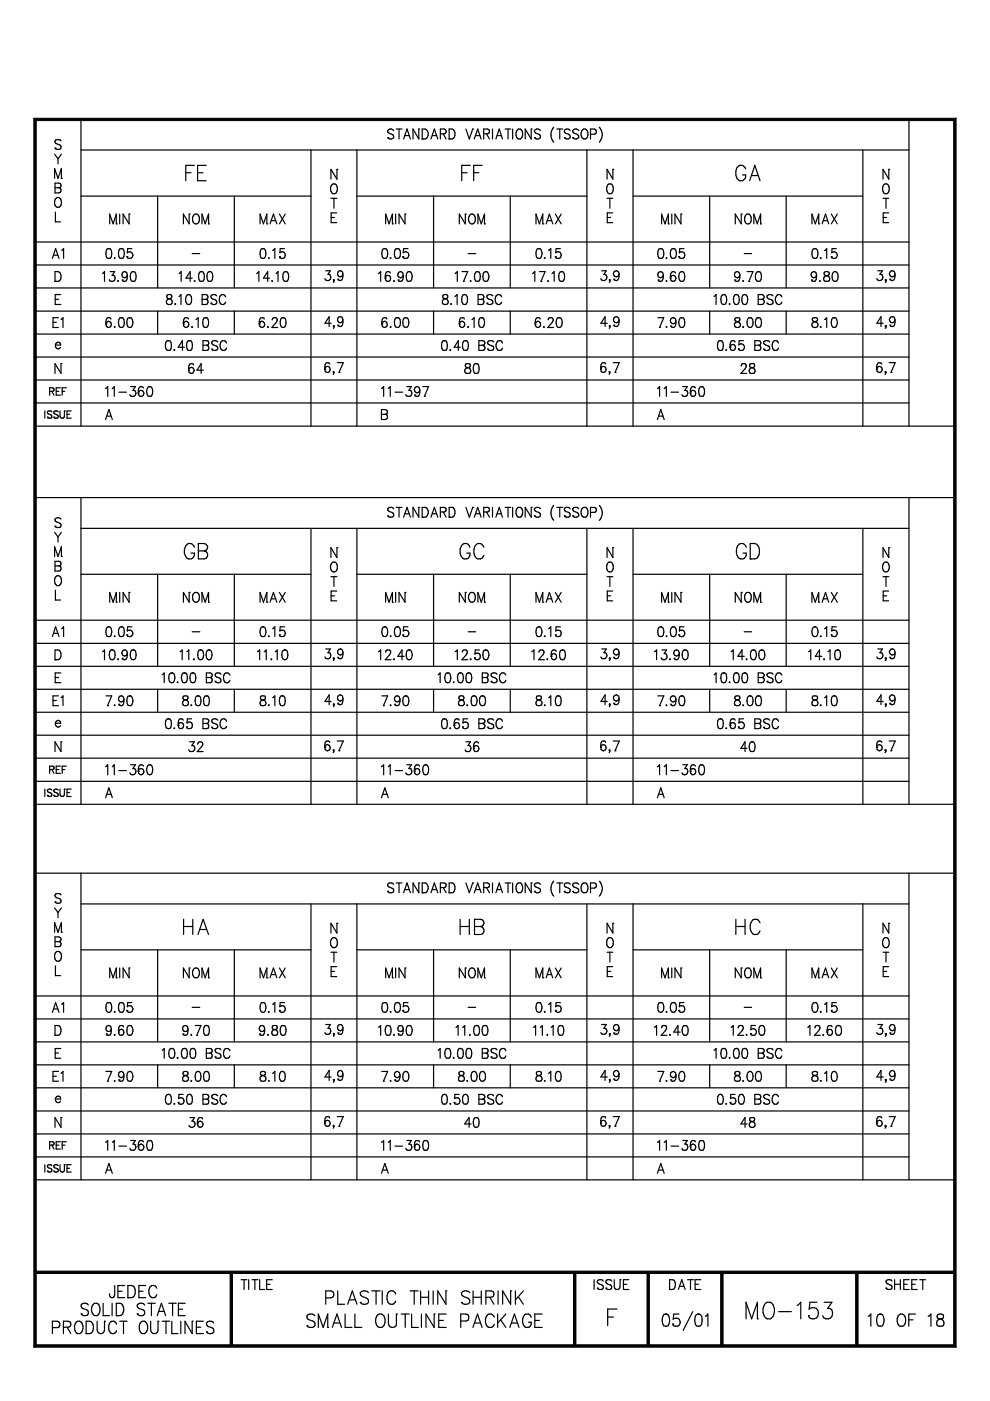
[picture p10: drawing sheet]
<svg xmlns="http://www.w3.org/2000/svg" width="210mm" height="297mm" viewBox="0 0 210 297" stroke-linecap="round" stroke-linejoin="round" font-family="sans-serif">
<g fill="none" stroke="#000" stroke-width=".25">
<path d="M11.6 37.8v-2.1l.7 2.1 .7-2.1v2.1M11.6 32.7l.7 1M11.7 31.4h.1M11.7 38.8h.8l.3 .2 .1 .4-.1 .3-.3 .1a.55 .55 0 0 1 .5 .6 .55 .55 0 0 1-.5 .5h-.8zM11.7 39.8h.8M12.3 33.7v1.1M12.9 29.9a.7 .7 0 0 0-.7-.3 .7 .7 0 0 0-.5 .5l.1 .3 1 .4a.54 .54 0 0 1 0 .8 .87 .87 0 0 1-1.1-.2M13 37.8h.1M13 32.7l-.7 1M17.2 25.3v65M17.2 31.8h175.5M39.4 36.6h1.1"/>
<path d="M41.2 35.1h-1.8v3.2M41.9 36.6h1.1M43.7 35.1h-1.8v3.2h1.8M65.9 31.8v58.5M70.5 39.1a.71 .71 0 0 1 .7 0 .71 .71 0 0 1 .3 .7v.5a.73 .73 0 0 1-.7 .8 .73 .73 0 0 1-.7-.8l.1-.8zM71.4 35.9h.1M71.4 35.9v2.1l-1.2-2.1v2.1M75.7 31.8v58.5M82.2 29.2h.1M83.5 27.7a.68 .68 0 0 0-.7-.4 .68 .68 0 0 0-.6 .6l.4 .4 .5 .2a.52 .52 0 0 1 .2 .8 .8 .8 0 0 1-1.1-.1M84 27.4h1.2M84.6 27.4v2.1"/>
<path d="M85.6 29.5l.7-2.1 .7 2.1M85.9 28.8h.9M88.8 27.4h.1M88.8 27.4v2.1l-1.2-2.1v2.1M89.5 29.5h.1M89.5 27.4a1.08 1.08 0 0 1 1.3 1 1.08 1.08 0 0 1-1.3 1.1zM91.4 29.5l.7-2.1 .7 2.1M91.7 28.8h.9M93.4 28.4h.8l.2-.1 .2-.3a.52 .52 0 0 0-.4-.6h-.8v2.1M94 28.4l.6 1.1M95.2 29.5h.1M95.2 27.4a1.12 1.12 0 0 1 1.2 .6 1.12 1.12 0 0 1-.3 1.3l-.9 .2z"/>
<path d="M97.9 36.6h1.1M98.8 27.4l.7 2.1 .7-2.1M99.7 35.1h-1.8v3.2M100.2 27.4h.1M100.4 36.6h1.1M100.6 29.5l.7-2.1 .7 2.1M100.9 28.8h.8M102.2 35.1h-1.8v3.2M102.6 28.4h.8l.2-.1 .2-.3a.52 .52 0 0 0-.4-.6h-.8v2.1M103.1 28.4l.7 1.1M104.4 27.4v2.1M105.1 29.5l.8-2.1 .6 2.1"/>
<path d="M105.4 28.8h.9M107.1 27.4h1.2M107.7 27.4v2.1M108.7 27.4v2.1M109.7 27.5l.2-.1a1.03 1.03 0 0 1 .8 1.6 .63 .63 0 0 1-1 .3l-.3-.6v-.5zM112.6 27.4h.1M112.6 27.4v2.1l-1.2-2.1v2.1M113.3 29.2h.1M114.6 27.7a.68 .68 0 0 0-.7-.4 .68 .68 0 0 0-.6 .6l.4 .4 .7 .3a.5 .5 0 0 1 0 .7 .8 .8 0 0 1-1.1-.1M117.4 27a2.4 2.4 0 0 0 0 3.1M118 27.4h1.3M118.7 27.4v2.1"/>
<path d="M119.7 29.2h.1M120.9 27.7a.6 .6 0 0 0-.8-.3 .6 .6 0 0 0-.4 .7l1 .5a.51 .51 0 0 1 .2 .5 .51 .51 0 0 1-.4 .4h-.4l-.4-.3M121.4 29.2h.1M122.7 27.7a.68 .68 0 0 0-.7-.4 .68 .68 0 0 0-.6 .6l.2 .3 .7 .3 .4 .4a.69 .69 0 0 1-.5 .6 .69 .69 0 0 1-.8-.3M123.4 27.7a.69 .69 0 0 1 .8-.3 .69 .69 0 0 1 .5 .8v.5a.73 .73 0 0 1-.8 .8 .73 .73 0 0 1-.7-.8zM124.4 31.8v58.5M125.2 28.5h.8l.3-.1 .1-.3a.56 .56 0 0 0-.4-.7h-.8v2.1M127.1 27a2.28 2.28 0 0 1 0 3.1M129 39.1l.5-.1a1.28 1.28 0 0 1 0 2.1h-.4a1.34 1.34 0 0 1-.1-2zM129.9 35.9h.1M129.9 35.9v2.1l-1.2-2.1v2.1M134.2 31.8v58.5"/>
<path d="M158.1 35.8a1 1 0 0 0-1.5-.6 2.03 2.03 0 0 0 .2 3.1 1.05 1.05 0 0 0 1.3-1.2h-.7M158.9 38.3l1.1-3.2 1.1 3.2M159.4 37.2h1.3M182.9 31.8v58.5M187.5 39.1l.5-.1a1.28 1.28 0 0 1 0 2.1h-.4a1.34 1.34 0 0 1-.1-2zM188.4 35.9h.1M188.4 35.9v2.1l-1.2-2.1v2.1M192.7 25.3v65M7.4 51.3h185.3M7.4 56.2h185.3M11.1 54.8l.7-2.1 .7 2.1M11.4 54.1h.9"/>
<path d="M11.7 59.7h.1M11.7 57.6a1.06 1.06 0 0 1 1.3 1 1.06 1.06 0 0 1-1.3 1.1zM11.7 42.2a.7 .7 0 0 1 .9-.3 .7 .7 0 0 1 .4 .8 .92 .92 0 0 1-.9 1.2h-.1a1.36 1.36 0 0 1-.3-1.7zM11.7 45v2h1.1M13.1 53.1l.4-.4v2.1M17.2 41.6h48.7M21.7 58l.5-.4v2.1M22.7 52.8a.59 .59 0 0 1 .9 .3 2.03 2.03 0 0 1-.2 1.6 .59 .59 0 0 1-.9-.3 2.03 2.03 0 0 1 .2-1.6zM23 52.7h.1M23.3 47.5v-2.1l.7 2.1 .7-2.1v2.1M23.3 57.6h1l-.5 .8a.64 .64 0 0 1 .5 1 .64 .64 0 0 1-1.1-.1M24.3 54.6l-.1 .1h.2"/>
<path d="M24.7 47.5h.1M25 59.5v.2l.1-.1M25.4 52.8a.59 .59 0 0 1 .9 .3 2.03 2.03 0 0 1-.2 1.6 .61 .61 0 0 1-.9-.3 2.03 2.03 0 0 1 .2-1.6zM25.4 45.4v2.1M25.7 52.7h.1M25.9 59.4h.1M26.9 54.4h.1M27 58.3a.95 .95 0 0 1-.7 1.4l-.4-.3M27.4 45.4h.1M27.4 45.4v2.1l-1.3-2.1v2.1M27.9 57.7l.4-.1a1.48 1.48 0 0 1 .3 2 .61 .61 0 0 1-.9-.3 1.9 1.9 0 0 1 .2-1.6zM28 52.7h-.9l-.1 .9a.69 .69 0 0 1 1 0 .69 .69 0 0 1-.1 1 .69 .69 0 0 1-1-.2"/>
<path d="M28.2 57.6h.1M33.4 41.6v19.5M38 58l.4-.4v2.1M40.1 45.4h.1M40.1 45.4v2.1l-1.2-2.1v2.1M40.7 59h-1.3l.9-1.4v2.1M40.7 53.8h1.7M41 45.7a.7 .7 0 0 1 .8-.3 .7 .7 0 0 1 .5 .8v.5a.72 .72 0 0 1-.7 .8 .72 .72 0 0 1-.8-.8zM41.3 59.5v.2l.1-.1M42.4 57.7l.4-.1a1.48 1.48 0 0 1 .3 2 .59 .59 0 0 1-.9-.3 1.9 1.9 0 0 1 .2-1.6zM42.6 57.6h.1M42.8 47.5v-2.1l.7 2.1 .7-2.1v2.1"/>
<path d="M44.1 57.7l.5-.1a1.48 1.48 0 0 1 .3 2 .59 .59 0 0 1-.9-.3 1.9 1.9 0 0 1 .1-1.6zM44.2 47.5h.1M44.4 57.6h.1M49.7 41.6v19.5M54.4 58l.5-.4v2.1M55.1 47.5v-2.1l.8 2.1 .7-2.1v2.1M55.4 52.8a.59 .59 0 0 1 .9 .3 2.03 2.03 0 0 1-.2 1.6 .59 .59 0 0 1-.9-.3 2.03 2.03 0 0 1 .2-1.6zM55.6 52.7h.1M56.6 47.5h.1M57 54.6v.2l.1-.1M57.2 59h-1.3l.8-1.4v2.1M57.3 47.5l.7-2.1 .7 2.1"/>
<path d="M57.6 46.8h.8M57.7 59.5v.2l.1-.1M57.8 53.1l.5-.4v2.1M58.5 58l.4-.4v2.1M59.2 54.4h.1M59.2 45.4l1.3 2.1M60.2 57.7l.4-.1a1.19 1.19 0 0 1 .5 1.7 .61 .61 0 0 1-.9 .3 1.81 1.81 0 0 1 0-1.9zM60.3 52.7h-.9l-.1 .9a.67 .67 0 0 1 1 0 .67 .67 0 0 1-.1 1 .67 .67 0 0 1-1-.2M60.5 57.6h.1M60.5 45.4l-1.3 2.1M69.1 57.4h.9l-.5 .8a.65 .65 0 0 1 .5 1 .65 .65 0 0 1-1.1-.1M70.2 42h1.2"/>
<path d="M70.2 46.1h.7M70.7 59.4h.1v.1zM70.8 42v2.2M70.8 59.4l-.1 .5M71.4 45.1h-1.2v2.1h1.2M71.6 59.2h.1M72.7 58.1a1.02 1.02 0 0 1-.7 1.4l-.4-.3M75.7 41.6h48.7M80.2 58l.5-.4v2.1M81.2 52.8a.59 .59 0 0 1 .9 .3 2.03 2.03 0 0 1-.2 1.6 .61 .61 0 0 1-.9-.3 2.03 2.03 0 0 1 .2-1.6zM81.5 52.7h.1M81.7 59h.1"/>
<path d="M81.8 47.5v-2.1l.7 2.1 .7-2.1v2.1M82.7 57.9a.49 .49 0 0 0-.8-.2l-.1 .3-.1 1M82.8 54.6l-.1 .1h.2M83.2 47.5h.1M83.5 59.5v.2l.1-.1M83.9 52.8a.64 .64 0 0 1 .9 .3 1.43 1.43 0 0 1-.5 1.7h-.1a.93 .93 0 0 1-.6-1.2zM83.9 45.4v2.1M84.2 52.7h.1M84.4 59.4h.1M85.4 54.4h.1M85.5 58.3a.96 .96 0 0 1-.7 1.4l-.3-.1-.1-.2M85.9 45.4h.1"/>
<path d="M85.9 45.4v2.1l-1.3-2.1v2.1M86.4 57.7l.4-.1a1.24 1.24 0 0 1 0 2.1h-.1a.93 .93 0 0 1-.6-1.2zM86.5 52.7h-.9l-.1 .9a.69 .69 0 0 1 1 0 .69 .69 0 0 1-.1 1 .69 .69 0 0 1-1-.2M86.7 57.6h.1M91.9 41.6v19.5M96.5 58l.5-.4v2.1M97.9 57.6h1.3l-.9 2.1M98.3 59.7h.1M98.7 45.4h.1M98.7 45.4v2.1l-1.3-2.1v2.1M99.3 53.8h1.6M99.5 45.7l.2-.2a.7 .7 0 0 1 .8 0 .7 .7 0 0 1 .3 .7v.5a.72 .72 0 0 1-.7 .8 .72 .72 0 0 1-.8-.8z"/>
<path d="M99.8 59.5v.2l.1-.1M100.9 57.7l.4-.1a1.48 1.48 0 0 1 .3 2 .61 .61 0 0 1-.9-.3 1.9 1.9 0 0 1 .2-1.6zM101.2 57.6h.1M101.3 47.5v-2.1l.7 2.1 .7-2.1v2.1M102.6 57.7l.5-.1a1.24 1.24 0 0 1 0 2.1h-.2a.93 .93 0 0 1-.5-1.2zM102.7 47.5h.1M102.9 57.6h.1M108.2 41.6v19.5M112.9 58l.5-.4v2.1M113.6 47.5v-2.1l.8 2.1 .7-2.1v2.1M113.9 52.8a.59 .59 0 0 1 .9 .3 1.07 1.07 0 0 1-.6 1.7 .93 .93 0 0 1-.6-1.2zM114.2 52.7h.1"/>
<path d="M114.4 57.6h1.2l-.9 2.1M114.7 59.7h.1M115.1 47.5h.1M115.5 54.6v.2l.1-.1M115.8 47.5l.7-2.1 .7 2.1M116.1 46.8h.8M116.2 59.5v.2l.1-.1M116.3 53.1l.5-.4v2.1M117 58l.5-.4v2.1M117.8 54.4h.1M117.8 45.4l1.2 2.1M118.7 57.7l.5-.1a1.48 1.48 0 0 1 .2 2 .59 .59 0 0 1-.8-.3 1.9 1.9 0 0 1 .1-1.6z"/>
<path d="M118.8 52.7h-.9l-.1 .9a.67 .67 0 0 1 1 0 .67 .67 0 0 1-.1 1 .67 .67 0 0 1-.9-.2M119 57.6h.1M119 45.4l-1.2 2.1M127.6 57.4h.9l-.5 .8a.65 .65 0 0 1 .5 1 .65 .65 0 0 1-1.1-.1M128.7 42h1.2M128.8 46.1h.7M129.2 59.4h.1v.1zM129.3 42v2.2M129.3 59.4l-.1 .5M129.9 45.1h-1.1v2.1h1.1M130.2 59.2h.1M131.3 58.1a1.01 1.01 0 0 1-.8 1.4l-.3-.3"/>
<path d="M134.2 41.6h48.7M139.6 59.4h.1M139.7 52.8a.64 .64 0 0 1 1 .3 1.43 1.43 0 0 1-.5 1.7h-.2a.93 .93 0 0 1-.5-1.2zM140 52.7h.1M140.3 47.5v-2.1l.7 2.1 .7-2.1v2.1M140.7 58.3a1 1 0 0 1-.8 1.4l-.3-.1v-.2M141.3 54.6l-.1 .1h.2M141.3 59.5v.2l.1-.1M141.7 47.5h.1M142.1 59h.1M142.4 52.8l.5-.1a1.24 1.24 0 0 1 0 2.1h-.2a1.38 1.38 0 0 1-.3-2zM142.4 45.4v2.1"/>
<path d="M142.7 52.7h.1M143.2 57.9a.5 .5 0 0 0-.8-.2l-.2 .3-.1 1M143.9 54.4h.1M144.2 57.7l.4-.1a1.19 1.19 0 0 1 .5 1.7 .61 .61 0 0 1-.9 .3 1.59 1.59 0 0 1 0-1.9zM144.4 45.4h.1M144.4 45.4v2.1l-1.3-2.1v2.1M144.5 57.6h.1M145 52.7h-.9l-.1 .9a.68 .68 0 0 1 1 .1 .68 .68 0 0 1-.1 1 .68 .68 0 0 1-1-.3M150.5 41.6v19.5M155.8 59.4h.1M156.9 58.3a.96 .96 0 0 1-.7 1.4l-.3-.1-.1-.2M157.2 45.4h.1"/>
<path d="M157.2 45.4v2.1l-1.3-2.1v2.1M157.6 59.5v.2l.1-.1M157.8 53.8h1.6M158.1 45.7l.3-.3a1.09 1.09 0 0 1 .7 1.8l-.3 .3a1.07 1.07 0 0 1-.9-.7 1.07 1.07 0 0 1 .2-1.1zM158.4 57.6h1.3l-.9 2.1M158.8 59.7h.1M159.8 47.5v-2.1l.7 2.1 .8-2.1v2.1M160.5 57.7l.4-.1a1.19 1.19 0 0 1 .5 1.7 .61 .61 0 0 1-.9 .3 1.59 1.59 0 0 1 0-1.9zM160.7 57.6h.1M161.3 47.5h.1M166.7 41.6v19.5M172.1 59.4h.1"/>
<path d="M172.1 47.5v-2.1l.8 2.1 .7-2.1v2.1M172.4 52.8l.5-.1a1.24 1.24 0 0 1 0 2.1h-.2a1.38 1.38 0 0 1-.3-2zM172.7 52.7h.1M173.1 58.3a.96 .96 0 0 1-.7 1.4l-.3-.1v-.2M173.6 47.5h.1M173.8 59.5v.2l.1-.1M174 54.6v.2l.1-.1M174.3 47.5l.7-2.1 .7 2.1M174.6 46.8h.9M174.8 53.1l.5-.4v2.1M174.8 57.7a.42 .42 0 0 0 .2 .7l.4 .1a.61 .61 0 0 1 .5 .7 .61 .61 0 0 1-.8 .5l-.4-.2a.75 .75 0 0 1 .1-.8 .75 .75 0 0 1 .7-.3l.3-.3v-.2a.68 .68 0 0 0-1-.2zM176.3 54.4h.1"/>
<path d="M176.3 45.4l1.2 2.1M176.7 57.7l.4-.1a1.24 1.24 0 0 1 0 2.1h-.1a1.33 1.33 0 0 1-.3-2zM177 57.6h.1M177.3 52.7h-.9l-.1 .9a.69 .69 0 0 1 1.1 0 .69 .69 0 0 1-.1 1 .69 .69 0 0 1-1-.2M177.5 45.4l-1.2 2.1M186.1 57.4h1l-.6 .8a.66 .66 0 0 1 .6 1 .66 .66 0 0 1-1.2-.1M187.2 42h1.2M187.3 46.1h.7M187.7 59.4h.2l-.1 .1zM187.9 42v2.2M187.9 59.4l-.2 .5M188.4 45.1h-1.1v2.1h1.1"/>
<path d="M188.7 59.2h.1M189.8 58.1a1.01 1.01 0 0 1-.8 1.4l-.3-.3M7.4 75.7h185.3M7.4 70.8h185.3M7.4 66h185.3M7.4 61.1h185.3M11.2 68.3h.8M11.7 63.5h.7M11.7 73.2a.62 .62 0 0 0 .4 .7 .62 .62 0 0 0 .7-.2M11.8 72.9a.53 .53 0 0 1 .7-.3 .53 .53 0 0 1 .3 .6h-1.1zM12.4 67.4h-1.2v2h1.2M12.9 62.4h-1.2v2.2h1.2"/>
<path d="M12.9 77.1h.1M12.9 77.1v2.1l-1.2-2.1v2.1M12.9 67.7l.5-.3v2M22.5 68.7h.1M23.5 67.7a.53 .53 0 0 0-.8-.3l-.2 .3v1M24.3 69.2v.2l.1-.1M25.4 67.4a.59 .59 0 0 1 .9 .3 1.49 1.49 0 0 1-.5 1.7h-.1a1.19 1.19 0 0 1-.5-1.7zM25.7 67.4h.1M27.2 67.4a.59 .59 0 0 1 .8 .3 1.1 1.1 0 0 1-.5 1.7 1.19 1.19 0 0 1-.5-1.7zM27.5 67.4h.1M33.4 66v4.8M35.4 72.3a.61 .61 0 0 1 .9 .3 2.03 2.03 0 0 1-.2 1.6 .64 .64 0 0 1-.9-.3 1.84 1.84 0 0 1 .2-1.6z"/>
<path d="M35.5 62.6a.44 .44 0 0 0 .1 .7 .74 .74 0 0 1 .8 .3 .74 .74 0 0 1-.1 .8 .66 .66 0 0 1-1-.3l.2-.6 .7-.2a.44 .44 0 0 0 .1-.7l-.2-.2zM35.6 72.2h.1M37 74.1l-.1 .1h.2M37.1 64.4v.2l.1-.2M38 62.9l.4-.5v2.2M38.9 68.7h.1M39.1 73.6h-1.3l.9-1.4v2.1M39.6 62.6l.5-.2a1.19 1.19 0 0 1 .4 1.7l-.1 .3-.5 .2a1.38 1.38 0 0 1-.3-2zM39.8 72.3a.59 .59 0 0 1 .9 .3 2.03 2.03 0 0 1-.2 1.6 .59 .59 0 0 1-.9-.3 2.03 2.03 0 0 1 .2-1.6zM39.9 62.4h.1M39.9 67.7a.53 .53 0 0 0-.8-.3l-.1 .3-.1 1M40 78.5h.1"/>
<path d="M40.1 72.2h.1M40.7 69.2v.2l.1-.1M41 77.4a.5 .5 0 0 0-.7-.2l-.2 .3-.1 1M41.6 67.7l.4-.3v2M42.9 62.4h.8l.3 .3v.6l-.3 .2a.56 .56 0 0 1 .4 .5 .56 .56 0 0 1-.4 .6h-.8zM42.9 63.5h.8M43 72.2h.8a.49 .49 0 0 1 .5 .5 .49 .49 0 0 1-.5 .5 .56 .56 0 0 1 .5 .6 .56 .56 0 0 1-.5 .5h-.8zM43 73.2h.8M43.1 78.5h-1.3l.9-1.4v2.1M43.2 67.4a.59 .59 0 0 1 .9 .3 1.49 1.49 0 0 1-.4 1.7h-.2a1.48 1.48 0 0 1-.3-2zM43.5 67.4h.1M44.7 64.3h.1"/>
<path d="M44.9 74h.1M46 62.7a.66 .66 0 0 0-.7-.3 .66 .66 0 0 0-.6 .6l.4 .4 .7 .3a.51 .51 0 0 1 .1 .5 .51 .51 0 0 1-.4 .4h-.4l-.4-.3M46.2 72.5a.7 .7 0 0 0-.7-.3 .7 .7 0 0 0-.6 .5l.2 .3 .9 .5 .2 .5a.8 .8 0 0 1-1.3 0M47.9 63a.69 .69 0 0 0-.9-.5 .69 .69 0 0 0-.5 .8v.5a.69 .69 0 0 0 .5 .8 .69 .69 0 0 0 .9-.5M48 72.7a.69 .69 0 0 0-.8-.5 .69 .69 0 0 0-.5 .8v.5a.69 .69 0 0 0 .5 .8 .69 .69 0 0 0 .8-.5M49.7 66v4.8M55 68.7h.1M56 67.7a.55 .55 0 0 0-.8-.3l-.1 .3-.1 1M56.8 69.2v.2l.1-.1M57.7 67.8l.4-.4 .6 .1a.71 .71 0 0 1-.2 .9l-.9 1h1.3M59.7 67.4a.59 .59 0 0 1 .9 .3 1.49 1.49 0 0 1-.5 1.7h-.1a1.19 1.19 0 0 1-.5-1.7zM60 67.4h.1"/>
<path d="M68.9 78.3h.1M69.9 77.2a.49 .49 0 0 0-.8-.2l-.2 .3v1M70.2 68.5h-1.3l.9-1.4v2.1M70.6 78.9h.2zM70.8 69v.2zM70.8 78.9l-.2 .5M70.8 69.1l-.1 .5M71.5 76.9h1.3l-.9 2.1M71.6 68.9h.1M71.9 79h.1M72.7 67.8a.98 .98 0 0 1-.7 1.4l-.3-.1-.1-.2M81 68.7h.1"/>
<path d="M82 67.7a.53 .53 0 0 0-.8-.3l-.2 .3v1M82.8 69.2v.2l.1-.1M83.9 67.4a.64 .64 0 0 1 .9 .3 1.43 1.43 0 0 1-.5 1.7h-.1a1.19 1.19 0 0 1-.5-1.7zM84.2 67.4h.1M85.7 67.4h.4a1.24 1.24 0 0 1 0 2h-.1a1.38 1.38 0 0 1-.3-2zM86 67.4h.1M91.9 66v4.8M93.9 72.3a.61 .61 0 0 1 .9 .3 2.03 2.03 0 0 1-.2 1.6 .59 .59 0 0 1-.9-.3 2.03 2.03 0 0 1 .2-1.6zM94 62.6a.44 .44 0 0 0 .1 .7l.7 .2a.61 .61 0 0 1 .2 .6 .61 .61 0 0 1-.4 .5h-.4a.61 .61 0 0 1-.4-.5 .61 .61 0 0 1 .2-.6l.7-.2a.44 .44 0 0 0 .1-.7l-.2-.2zM94.1 72.2h.1M95.5 74.1l-.1 .1h.2M95.7 64.4v.2v-.2"/>
<path d="M96.5 62.9l.4-.5v2.2M97.4 68.7h.1M97.6 73.6h-1.3l.9-1.4v2.1M98.1 62.6l.5-.2a1.35 1.35 0 0 1 0 2.2h-.2a1.48 1.48 0 0 1-.3-2zM98.3 72.3a.59 .59 0 0 1 .9 .3 2.03 2.03 0 0 1-.2 1.6 .61 .61 0 0 1-.9-.3 2.03 2.03 0 0 1 .2-1.6zM98.4 62.4h.1M98.4 67.7a.53 .53 0 0 0-.8-.3l-.1 .3-.1 1M98.6 72.2h.1M98.7 77.2a.47 .47 0 0 0 .2 .7 .73 .73 0 0 1 .8 .3 .73 .73 0 0 1-.1 .9 .64 .64 0 0 1-1-.2 .64 .64 0 0 1 .5-.9l.4-.1a.47 .47 0 0 0 .1-.7zM99.3 69.2v.2v-.1M100.1 67.7l.4-.3v2M100.6 77.2a.61 .61 0 0 1 .9 .3 2.03 2.03 0 0 1-.2 1.6 .59 .59 0 0 1-.9-.3 2.03 2.03 0 0 1 .2-1.6z"/>
<path d="M100.9 77.1h.1M101.4 62.4h.8l.3 .3v.6l-.3 .2a.56 .56 0 0 1 .4 .5 .56 .56 0 0 1-.4 .6h-.8zM101.4 63.5h.8M101.5 72.2h.8a.49 .49 0 0 1 .5 .5 .49 .49 0 0 1-.5 .5 .56 .56 0 0 1 .5 .6 .56 .56 0 0 1-.5 .5h-.8zM101.5 73.2h.8M101.7 67.4a.59 .59 0 0 1 .9 .3 1.49 1.49 0 0 1-.4 1.7h-.2a1.19 1.19 0 0 1-.4-1.7zM102 67.4h.1M103.2 64.3h.1M103.4 74h.1M104.5 62.7a.7 .7 0 0 0-.7-.3 .7 .7 0 0 0-.6 .6l.2 .3 .7 .2 .4 .5a.69 .69 0 0 1-.5 .6 .69 .69 0 0 1-.8-.3M104.7 72.5a.7 .7 0 0 0-.7-.3 .7 .7 0 0 0-.6 .5l.2 .3 .9 .4a.54 .54 0 0 1 0 .8 .87 .87 0 0 1-1.1-.2M106.4 63a.69 .69 0 0 0-.9-.5 .69 .69 0 0 0-.5 .8 .93 .93 0 0 0 .9 1.3l.5-.5"/>
<path d="M106.5 72.7a.69 .69 0 0 0-.8-.5 .69 .69 0 0 0-.5 .8v.5a.69 .69 0 0 0 .5 .8 .69 .69 0 0 0 .8-.5M108.2 66v4.8M113.5 68.7h.1M114.5 67.7a.53 .53 0 0 0-.8-.3l-.1 .3-.1 1M115.3 69.2v.2l.1-.1M116.2 67.8l.1-.3 .3-.1 .6 .1a.71 .71 0 0 1-.2 .9l-.9 1h1.3M118.2 67.4a.64 .64 0 0 1 .9 .3 1.43 1.43 0 0 1-.5 1.7h-.1a1.19 1.19 0 0 1-.5-1.7zM118.5 67.4h.1M127.4 78.3h.1M128.4 77.2l-.5-.3a1.11 1.11 0 0 0-.5 1.4M128.8 68.5h-1.4l.9-1.4v2.1M129.1 78.9h.2z"/>
<path d="M129.3 69v.2zM129.3 78.9l-.2 .5M129.3 69.1l-.1 .5M130 76.9h1.3l-.9 2.1M130.2 68.9h.1M130.4 79h.1M131.3 67.8a.97 .97 0 0 1-.8 1.4l-.3-.1v-.2M139.5 67.4h1.2l-.9 2M139.8 69.4h.1M141.3 69.2v.2l.1-.1M142.2 69.1h.1M143.3 68a1.01 1.01 0 0 1-.7 1.4l-.4-.3"/>
<path d="M144.2 67.4a.61 .61 0 0 1 .9 .3 1.9 1.9 0 0 1-.2 1.6l-.4 .1a1.38 1.38 0 0 1-.3-2zM144.5 67.4h.1M150.5 66v4.8M151.4 62.9l.4-.5v2.2M152.4 72.3a.59 .59 0 0 1 .9 .3 2.03 2.03 0 0 1-.2 1.6 .59 .59 0 0 1-.9-.3 2.03 2.03 0 0 1 .2-1.6zM152.6 72.2h.1M153.1 62.6l.4-.2a1.19 1.19 0 0 1 .5 1.7l-.2 .3-.4 .2a1.48 1.48 0 0 1-.3-2zM153.4 62.4h.1M154 74.1l-.1 .1h.2M154.7 64.4v.2l.1-.2M154.8 73.6h.1M155.8 62.6l.4-.2a1.35 1.35 0 0 1 0 2.2h-.2a1.48 1.48 0 0 1-.2-2z"/>
<path d="M155.9 72.5a.53 .53 0 0 0-.9-.2l-.1 .3-.1 1M155.9 67.4a.42 .42 0 0 0 .2 .7l.3 .1a.61 .61 0 0 1 .5 1 .61 .61 0 0 1-1.1 0 .61 .61 0 0 1 .5-1l.3-.1a.44 .44 0 0 0 .2-.7zM156 62.4h.1M156.6 73.9h.1M157.2 77.6l.3-.5h.4l.2 .2a.72 .72 0 0 1-.1 .9l-.9 1h1.2M157.5 62.6l.5-.2a1.35 1.35 0 0 1 0 2.2h-.2a1.19 1.19 0 0 1-.4-1.7zM157.6 69.2v.2l.1-.1M157.6 72.2h-.9v.9a.69 .69 0 0 1 1 0 .69 .69 0 0 1-.1 1 .69 .69 0 0 1-1-.2M157.8 62.4h.1M158.7 67.4h.4a1.24 1.24 0 0 1 0 2h-.2a1.38 1.38 0 0 1-.2-2zM158.9 67.4h.1M159 77.2a.47 .47 0 0 0 .2 .7 .73 .73 0 0 1 .8 .3 .73 .73 0 0 1-.1 .9 .72 .72 0 0 1-1-.3 .77 .77 0 0 1 .8-.9 .47 .47 0 0 0 .2-.7z"/>
<path d="M160 72.2h.8l.4 .2v.6l-.4 .2a.56 .56 0 0 1 .5 .6 .56 .56 0 0 1-.5 .5h-.8zM160 73.2h.8M160.5 67.4a.61 .61 0 0 1 .9 .3 1.9 1.9 0 0 1-.2 1.6l-.5 .1a1.38 1.38 0 0 1-.2-2zM160.7 67.4h.1M160.8 62.4h.8l.3 .3a.48 .48 0 0 1 .1 .5 .48 .48 0 0 1-.4 .3 .55 .55 0 0 1 .5 .5 .55 .55 0 0 1-.5 .6h-.8zM160.8 63.5h.8M161.9 74h.1M162.6 64.3h.1M163.2 72.5a.7 .7 0 0 0-.7-.3 .7 .7 0 0 0-.6 .5l.2 .3 .7 .3a.51 .51 0 0 1 .2 .9 .87 .87 0 0 1-1.1-.2M163.9 62.7a.7 .7 0 0 0-.7-.3 .7 .7 0 0 0-.6 .6l.4 .4 .5 .1a.52 .52 0 0 1 .2 .9 .8 .8 0 0 1-1.1-.1M165 72.7a.67 .67 0 0 0-.8-.5 .67 .67 0 0 0-.5 .8v.5a.67 .67 0 0 0 .5 .8 .67 .67 0 0 0 .8-.5M165.8 63a.62 .62 0 0 0-.7-.6 .62 .62 0 0 0-.6 .6 1.07 1.07 0 0 0 .8 1.6l.5-.5"/>
<path d="M166.7 66v4.8M172.3 67.4a.42 .42 0 0 0 .2 .7l.4 .1a.64 .64 0 0 1 .5 1 .64 .64 0 0 1-1.1 .1l-.1-.1a.77 .77 0 0 1 .8-1.1 .42 .42 0 0 0 .2-.7zM174 69.2v.2l.1-.1M174.8 67.7l.5-.3v2M176.5 67.4a.59 .59 0 0 1 .9 .3 1.1 1.1 0 0 1-.6 1.7 1.19 1.19 0 0 1-.5-1.7zM176.8 67.4h.1M185.9 78.3h.1M187 77.2a.5 .5 0 0 0-.8-.2l-.3 .3v1M187.3 68.5h-1.4l.9-1.4v2.1M187.6 78.9h.3zM187.7 69.1l.1-.1 .1 .1zM187.9 78.9l-.3 .5"/>
<path d="M187.9 69.1l-.2 .5M188.5 76.9h1.3l-.9 2.1M188.7 68.9h.1M188.9 79h.1M189.8 67.8a.97 .97 0 0 1-.8 1.4l-.3-.3M7.4 80.6h185.3M7.4 85.4h185.3M7.4 90.3h195.1M9.5 87.1v1.6M10.1 88.4h.1M10.5 83l.8-.1 .1-.5-.3-.2h-.6v1.6M11 87.3l-.4-.2-.4 .1-.1 .1 .1 .4 .7 .4v.5h-.7l-.1-.2"/>
<path d="M11 83l.5 .8M11.4 88.4h.1M11.9 83h.6M12.3 87.3l-.3-.2-.5 .1-.1 .1 .1 .4 .8 .4v.3l-.1 .2h-.7l-.1-.2M12.7 87.1v1.1a.47 .47 0 0 0 .5 .5 .47 .47 0 0 0 .5-.5v-1.1M12.8 82.2h-.9v1.6h.9M13.2 83h.5M13.7 87.1h.1M14.1 82.2h-.9v1.6M14.2 87.8h.6M15.1 87.1h-.9v1.6h.9M22.4 82.4l.4-.4v2"/>
<path d="M22.4 88.9l.7-2.1 .7 2.1M22.6 88.2h.9M23.8 82.4l.4-.4v2M25.2 83.1h1.6M27.7 82h1l-.5 .8a.66 .66 0 0 1 .5 1 .66 .66 0 0 1-1.2-.1M29.3 83.4h.1M30.4 82.3a.5 .5 0 0 0-.8-.2l-.2 .3-.1 1M31.4 82.1l.4-.1a1.19 1.19 0 0 1 .5 1.7 .61 .61 0 0 1-.9 .3 1.59 1.59 0 0 1 0-1.9zM31.6 82h.1M80.9 82.4l.4-.4v2M80.9 87.8h.8M80.9 86.8h.8l.4 .2v.6l-.4 .2 .3 .1 .1 .3a.55 .55 0 0 1-.4 .7h-.8z"/>
<path d="M82.3 82.4l.4-.4v2M83.8 83.1h1.6M86.3 82h.9l-.5 .8a.66 .66 0 0 1 .5 1 .66 .66 0 0 1-1.2-.1M87.9 83.7h.1M89 82.7a.95 .95 0 0 1-.7 1.3l-.4-.3M89.6 82h1.3l-.9 2M90 84h.1M139.4 82.4l.4-.4v2M139.4 88.9l.7-2.1 .7 2.1M139.7 88.2h.9M140.8 82.4l.5-.4v2M142.3 83.1h1.6"/>
<path d="M144.8 82h.9l-.5 .8a.64 .64 0 0 1 .5 1 .64 .64 0 0 1-1.1-.1M146.4 83.4h.1M147.4 82.3a.49 .49 0 0 0-.8-.2l-.1 .3-.1 1M148.4 82.1l.5-.1a1.48 1.48 0 0 1 .2 2 .59 .59 0 0 1-.9-.3 1.9 1.9 0 0 1 .2-1.6zM148.7 82h.1M7.4 105.5h195.1M11.6 118v-2.1l.7 2.1 .7-2.1v2.1M11.6 112.9l.7 .9M11.7 111.6h.1M11.7 119l1.1 .1 .1 .5-.1 .3-.3 .1a.56 .56 0 0 1 .4 .5 .56 .56 0 0 1-.4 .6h-.8zM11.7 120h.8M12.3 113.8v1.1"/>
<path d="M12.9 110.1a.7 .7 0 0 0-.7-.3 .7 .7 0 0 0-.5 .5l.1 .3 1 .4a.54 .54 0 0 1 0 .8 .87 .87 0 0 1-1.1-.2M13 118h.1M13 112.9l-.7 .9M17.2 105.5v65M17.2 112h175.5M41.2 116a.98 .98 0 0 0-1-.8 .98 .98 0 0 0-.9 .8 1.92 1.92 0 0 0 .6 2.5 1.02 1.02 0 0 0 1.3-1.2h-.7M42.1 115.2h1.2a.78 .78 0 0 1 .7 .8 .78 .78 0 0 1-.7 .8 .85 .85 0 0 1 .7 .9 .85 .85 0 0 1-.7 .8h-1.2zM42.1 116.8h1.2M65.9 112v58.5M70.5 119.3a.71 .71 0 0 1 .7 0 .71 .71 0 0 1 .3 .7v.5a.72 .72 0 0 1-.7 .8 .72 .72 0 0 1-.7-.8 1.33 1.33 0 0 1 .4-1.2zM71.4 116.1h.1M71.4 116.1v2.1l-1.2-2.1v2.1"/>
<path d="M75.7 112v58.5M82.2 109.4h.1M83.5 107.9a.71 .71 0 0 0-.7-.3 .71 .71 0 0 0-.6 .4l.4 .5 .5 .1a.52 .52 0 0 1 .4 .6 .52 .52 0 0 1-.5 .5l-.6-.1-.2-.2M84 107.6h1.2M84.6 107.6v2.1M85.6 109.7l.7-2.1 .7 2.1M85.9 108.9h.9M88.8 107.6h.1M88.8 107.6v2.1l-1.2-2.1v2.1M89.5 109.7h.1M89.5 107.6a1.06 1.06 0 0 1 1.3 1 1.06 1.06 0 0 1-1.3 1.1zM91.4 109.7l.7-2.1 .7 2.1"/>
<path d="M91.7 108.9h.9M93.4 108.5h.8h.2l.2-.3a.46 .46 0 0 0-.4-.6h-.8v2.1M94 108.5l.6 1.2M95.2 109.7h.1M95.2 107.6a1.12 1.12 0 0 1 1.3 .6 1.12 1.12 0 0 1-.4 1.4l-.9 .1zM98.8 107.6l.7 2.1 .7-2.1M99.6 116a.98 .98 0 0 0-.9-.8 .98 .98 0 0 0-1 .8 1.86 1.86 0 0 0 .7 2.5h.6a1.08 1.08 0 0 0 .6-1.2h-.6M100.2 107.6h.1M100.6 109.7l.7-2.1 .7 2.1M100.9 108.9h.8M102.6 108.5h.8h.2l.2-.3a.46 .46 0 0 0-.4-.6h-.8v2.1M102.6 116a1.01 1.01 0 0 0-1-.8 1.01 1.01 0 0 0-1 .8 1.86 1.86 0 0 0 .7 2.5 1 1 0 0 0 1.3-.8"/>
<path d="M103.1 108.5l.7 1.2M104.4 107.6v2.1M105.1 109.7l.8-2.1 .6 2.1M105.4 108.9h.9M107.1 107.6h1.2M107.7 107.6v2.1M108.7 107.6v2.1M109.7 107.7l.2-.1a1.1 1.1 0 0 1 1 .8 1.1 1.1 0 0 1-.4 1.2l-.6 .1a1.34 1.34 0 0 1-.2-2zM112.6 107.6h.1M112.6 107.6v2.1l-1.2-2.1v2.1M113.3 109.4h.1M114.6 107.9a.71 .71 0 0 0-.7-.3 .71 .71 0 0 0-.6 .4l.4 .5 .7 .3a.54 .54 0 0 1 0 .8 .87 .87 0 0 1-1.1-.2"/>
<path d="M117.4 107.2a2.4 2.4 0 0 0 0 3.1M118 107.6h1.3M118.7 107.6v2.1M119.7 109.4h.1M120.9 107.9a.68 .68 0 0 0-.7-.3 .68 .68 0 0 0-.5 .4l.3 .5 .7 .3a.51 .51 0 0 1 .2 .5 .51 .51 0 0 1-.4 .4l-.7-.1-.1-.2M121.4 109.4h.1M122.7 107.9a.71 .71 0 0 0-.7-.3 .71 .71 0 0 0-.6 .4l.2 .3 1 .5 .1 .6a.8 .8 0 0 1-1.3 0M123.6 107.7a.7 .7 0 0 1 .7 0 .7 .7 0 0 1 .4 .6v.5a.73 .73 0 0 1-.8 .9 .73 .73 0 0 1-.7-.9 1.18 1.18 0 0 1 .4-1.1zM124.4 112v58.5M125.2 108.6l1.1-.1 .1-.2-.1-.6-.3-.1h-.8v2.1M127.1 107.2a2.28 2.28 0 0 1 0 3.1M129 119.3l.5-.1a1.28 1.28 0 0 1 0 2 1.1 1.1 0 0 1-.9-.8 1.1 1.1 0 0 1 .4-1.1z"/>
<path d="M129.9 116.1h.1M129.9 116.1v2.1l-1.2-2.1v2.1M134.2 112v58.5M158.2 116a.98 .98 0 0 0-1-.8 .98 .98 0 0 0-.9 .8 1.86 1.86 0 0 0 .7 2.5 1 1 0 0 0 1.2-1.2h-.7M159.1 118.5h.1M159.1 115.2h.9a1.96 1.96 0 0 1 .5 3.2l-1.4 .1zM182.9 112v58.5M187.5 119.3l.5-.1a1.28 1.28 0 0 1 0 2 1.1 1.1 0 0 1-.9-.8 1.1 1.1 0 0 1 .4-1.1zM188.4 116.1h.1M188.4 116.1v2.1l-1.2-2.1v2.1M192.7 105.5v65M7.4 136.4h185.3"/>
<path d="M7.4 131.5h185.3M11.1 135l.7-2.1 .7 2.1M11.4 134.3h.9M11.7 139.9h.1M11.7 137.8a1.06 1.06 0 0 1 1.3 1 1.06 1.06 0 0 1-1.3 1.1zM11.7 122.4a.7 .7 0 0 1 .9-.3 .7 .7 0 0 1 .4 .8 .93 .93 0 0 1-.9 1.3l-.1-.2a1.36 1.36 0 0 1-.3-1.6zM11.7 125.1v2.1h1.1M13.1 133.3l.4-.4v2.1M17.2 121.8h48.7M21.7 138.2l.5-.4v2.1M22.7 133l.5-.1a1.48 1.48 0 0 1 .2 2 .59 .59 0 0 1-.9-.3 1.9 1.9 0 0 1 .2-1.6zM23 132.9h.1"/>
<path d="M23.3 127.7v-2.1l.7 2.1 .7-2.1v2.1M23.4 137.9a.61 .61 0 0 1 .9 .3 1.9 1.9 0 0 1-.1 1.5l-.5 .2a1.48 1.48 0 0 1-.3-2zM23.7 137.8h.1M24.3 134.8v.2l.1-.1M24.7 127.7h.1M25 139.7v.2l.1-.2M25.4 133l.4-.1a1.48 1.48 0 0 1 .3 2 .61 .61 0 0 1-.9-.3 1.9 1.9 0 0 1 .2-1.6zM25.4 125.6v2.1M25.7 132.9h.1M25.9 139.6h.1M26.9 134.6h.1M27 138.5a1.01 1.01 0 0 1-.7 1.4l-.4-.3"/>
<path d="M27.4 125.6h.1M27.4 125.6v2.1l-1.3-2.1v2.1M27.9 137.9a.59 .59 0 0 1 .9 .3 1.49 1.49 0 0 1-.5 1.7h-.1a1.19 1.19 0 0 1-.5-1.7zM28 132.9h-.9l-.1 .9a.69 .69 0 0 1 1 0 .69 .69 0 0 1-.1 1 .69 .69 0 0 1-1-.2M28.2 137.8h.1M33.4 121.8v19.5M38.2 138.2l.4-.4v2.1M39.6 138.2l.4-.4v2.1M40.1 125.6h.1M40.1 125.6v2.1l-1.2-2.1v2.1M40.7 133.9h1.7M41 125.9a.7 .7 0 0 1 .8-.3 .7 .7 0 0 1 .5 .8v.5a.73 .73 0 0 1-.7 .8 .73 .73 0 0 1-.8-.8z"/>
<path d="M41.1 139.7h-.1l.1 .2 .1-.2M42.2 137.9a.61 .61 0 0 1 .9 .3 1.9 1.9 0 0 1-.2 1.5l-.5 .2a1.48 1.48 0 0 1-.2-2zM42.4 137.8h.1M42.8 127.7v-2.1l.7 2.1 .7-2.1v2.1M44 137.9a.61 .61 0 0 1 .9 .3 1.9 1.9 0 0 1-.2 1.5l-.5 .2a1.48 1.48 0 0 1-.2-2zM44.2 137.8h.1M44.2 127.7h.1M49.7 121.8v19.5M54.6 138.2l.5-.4v2.1M55.1 127.7v-2.1l.8 2.1 .7-2.1v2.1M55.4 133l.5-.1a1.48 1.48 0 0 1 .2 2 .59 .59 0 0 1-.9-.3 1.9 1.9 0 0 1 .2-1.6zM55.6 132.9h.1"/>
<path d="M56 138.2l.5-.4v2.1M56.6 127.7h.1M57 134.8v.2l.1-.1M57.3 127.7l.7-2.1 .7 2.1M57.6 139.7v.2v-.2M57.6 127h.8M57.8 133.3l.5-.4v2.1M58.4 138.2l.4-.4v2.1M59.2 134.6h.1M59.2 125.6l1.3 2.1M60 137.9a.61 .61 0 0 1 .9 .3 1.9 1.9 0 0 1-.1 1.5l-.5 .2a1.38 1.38 0 0 1-.3-2zM60.3 137.8h.1"/>
<path d="M60.3 132.9h-.9l-.1 .9a.67 .67 0 0 1 1 0 .67 .67 0 0 1-.1 1 .67 .67 0 0 1-1-.2M60.5 125.6l-1.3 2.1M69.1 137.6h.9l-.5 .8a.64 .64 0 0 1 .5 1 .64 .64 0 0 1-1.1-.1M70.2 122.3h1.2M70.2 126.3h.7M70.8 139.5v.2zM70.8 122.3v2M70.8 139.6l-.1 .4M71.4 125.3h-1.2v2.1h1.2M71.6 139.4h.1M72.7 138.3a.98 .98 0 0 1-.7 1.4l-.3-.1-.1-.2M75.7 121.8h48.7"/>
<path d="M80.2 138.2l.5-.4v2.1M81.2 133l.5-.1a1.48 1.48 0 0 1 .2 2 .61 .61 0 0 1-.9-.3 1.9 1.9 0 0 1 .2-1.6zM81.5 132.9h.1M81.8 127.7v-2.1l.7 2.1 .7-2.1v2.1M81.8 138.3l.3-.5 .6 .2a.71 .71 0 0 1-.1 .9l-.9 1h1.2M82.8 134.8v.2l.1-.1M83.2 127.7h.1M83.5 139.7v.2l.1-.2M83.9 133l.4-.1a1.24 1.24 0 0 1 0 2.1h-.1a.93 .93 0 0 1-.6-1.2zM83.9 125.6v2.1M84.2 132.9h.1M85.4 134.6h.1"/>
<path d="M85.7 139.2h-1.4l.9-1.4v2.1M85.9 125.6h.1M85.9 125.6v2.1l-1.3-2.1v2.1M86.4 137.9a.59 .59 0 0 1 .9 .3 1.1 1.1 0 0 1-.6 1.7 1.19 1.19 0 0 1-.5-1.7zM86.5 132.9h-.9l-.1 .9a.69 .69 0 0 1 1 0 .69 .69 0 0 1-.1 1 .69 .69 0 0 1-1-.2M86.7 137.8h.1M91.9 121.8v19.5M96.5 138.2l.5-.4v2.1M98 138.3l.4-.5 .6 .2a.71 .71 0 0 1-.2 .9l-.9 1h1.3M98.7 125.6h.1M98.7 125.6v2.1l-1.3-2.1v2.1M99.3 133.9h1.6"/>
<path d="M99.7 125.7a.7 .7 0 0 1 .8 0 .7 .7 0 0 1 .3 .7v.5a.73 .73 0 0 1-.7 .8 .73 .73 0 0 1-.8-.8v-.5zM99.8 139.7v.2l.1-.2M100.6 139.5h.1M101.3 127.7v-2.1l.7 2.1 .7-2.1v2.1M101.7 137.8h-.9l-.1 .9a.66 .66 0 0 1 1 0 .66 .66 0 0 1-.1 1 .66 .66 0 0 1-1-.2M102.6 137.9a.59 .59 0 0 1 .9 .3 1.1 1.1 0 0 1-.6 1.7 1.19 1.19 0 0 1-.4-1.7zM102.7 127.7h.1M102.9 137.8h.1M108.2 121.8v19.5M112.8 138.2l.4-.4v2.1M113.6 127.7v-2.1l.8 2.1 .7-2.1v2.1M113.9 133l.5-.1a1.24 1.24 0 0 1 0 2.1h-.2a.93 .93 0 0 1-.6-1.2z"/>
<path d="M114.2 132.9h.1M114.3 138.3l.3-.5 .7 .2a.71 .71 0 0 1-.2 .9l-.9 1h1.2M115.1 127.7h.1M115.5 134.8v.2l.1-.1M115.8 127.7l.7-2.1 .7 2.1M116.1 127h.8M116.1 139.7v.2v-.2M116.3 133.3l.5-.4v2.1M116.9 139.2h.1M117.8 134.6h.1M117.8 125.6l1.2 2.1M117.9 138.1a.53 .53 0 0 0-.8-.2l-.2 .3v1"/>
<path d="M118.8 132.9h-.9l-.1 .9a.67 .67 0 0 1 1 0 .67 .67 0 0 1-.1 1 .67 .67 0 0 1-.9-.2M118.9 137.9a.59 .59 0 0 1 .9 .3 1.49 1.49 0 0 1-.4 1.7h-.2a1.19 1.19 0 0 1-.5-1.7zM119 125.6l-1.2 2.1M119.2 137.8h.1M127.6 137.6h.9l-.5 .8a.64 .64 0 0 1 .5 1 .64 .64 0 0 1-1.1-.1M128.7 122.3h1.2M128.8 126.3h.7M129.3 139.5v.2zM129.3 122.3v2M129.3 139.6l-.1 .4M129.9 125.3h-1.1v2.1h1.1M130.2 139.4h.1"/>
<path d="M131.3 138.3a.97 .97 0 0 1-.8 1.4l-.3-.1v-.2M134.2 121.8h48.7M138.7 138.2l.5-.4v2.1M139.7 133l.5-.1a1.24 1.24 0 0 1 0 2.1h-.2a.93 .93 0 0 1-.5-1.2zM140 132.9h.1M140.3 127.7v-2.1l.7 2.1 .7-2.1v2.1M140.4 137.8h.9l-.5 .8a.65 .65 0 0 1 .5 1 .65 .65 0 0 1-1.1-.1M141.3 134.8v.2l.1-.1M141.7 127.7h.1M142 139.7v.2l.1-.2M142.4 133l.5-.1a1.24 1.24 0 0 1 0 2.1h-.2a1.33 1.33 0 0 1-.3-2zM142.4 125.6v2.1"/>
<path d="M142.7 132.9h.1M142.9 139.6h.1M143.9 134.6h.1M144 138.5a1.07 1.07 0 0 1-.7 1.4l-.4-.3M144.4 125.6h.1M144.4 125.6v2.1l-1.3-2.1v2.1M144.9 137.9l.5-.1a1.24 1.24 0 0 1 0 2.1h-.2a1.38 1.38 0 0 1-.3-2zM145 132.9h-.9l-.1 .9a.68 .68 0 0 1 1 0 .68 .68 0 0 1-.1 1 .68 .68 0 0 1-1-.2M145.2 137.8h.1M150.5 121.8v19.5M155 138.2l.5-.4v2.1M157.2 125.6h.1"/>
<path d="M157.2 125.6v2.1l-1.3-2.1v2.1M157.8 133.9h1.6M157.8 139.2h-1.4l.9-1.4v2.1M158.2 125.7l.2-.1a1.08 1.08 0 0 1 .9 .8 1.08 1.08 0 0 1-.4 1.2l-.1 .1a1.09 1.09 0 0 1-.7-1.8zM158.3 139.7v.2l.1-.2M159.4 137.9a.59 .59 0 0 1 .9 .3 1.1 1.1 0 0 1-.6 1.7 1.19 1.19 0 0 1-.5-1.7zM159.7 137.8h.1M159.8 127.7v-2.1l.7 2.1 .8-2.1v2.1M161.2 137.9l.4-.1a1.24 1.24 0 0 1 0 2.1h-.2a1.38 1.38 0 0 1-.2-2zM161.3 127.7h.1M161.4 137.8h.1M166.7 121.8v19.5"/>
<path d="M171.4 138.2l.5-.4v2.1M172.1 127.7v-2.1l.8 2.1 .7-2.1v2.1M172.4 133l.5-.1a1.24 1.24 0 0 1 0 2.1h-.2a1.33 1.33 0 0 1-.3-2zM172.7 132.9h.1M173.6 127.7h.1M174 134.8v.2l.1-.1M174.2 139.2h-1.3l.9-1.4v2.1M174.3 127.7l.7-2.1 .7 2.1M174.6 127h.9M174.7 139.7v.2l.1-.2M174.8 133.3l.5-.4v2.1M175.5 138.2l.5-.4v2.1"/>
<path d="M176.3 134.6h.1M176.3 125.6l1.2 2.1M177.2 137.9a.59 .59 0 0 1 .9 .3 1.49 1.49 0 0 1-.4 1.7h-.2a1.19 1.19 0 0 1-.4-1.7zM177.3 132.9h-.9l-.1 .9a.69 .69 0 0 1 1.1 0 .69 .69 0 0 1-.1 1 .69 .69 0 0 1-1-.2M177.5 137.8h.1M177.5 125.6l-1.2 2.1M186.1 137.6h1l-.6 .8a.66 .66 0 0 1 .6 1 .66 .66 0 0 1-1.2-.1M187.2 122.3h1.2M187.3 126.3h.7M187.7 139.6l.1-.1 .1 .1zM187.9 122.3v2M187.9 139.6l-.2 .4"/>
<path d="M188.4 125.3h-1.1v2.1h1.1M188.7 139.4h.1M189.8 138.3a.97 .97 0 0 1-.8 1.4l-.3-.3M7.4 155.9h185.3M7.4 141.3h185.3M7.4 146.1h185.3M7.4 151h185.3M11.2 148.5h.8M11.7 143.6h.7M11.7 153.3a.61 .61 0 0 0 .4 .8 .61 .61 0 0 0 .7-.3M11.8 153a.53 .53 0 0 1 .7-.3 .53 .53 0 0 1 .3 .6h-1.1zM12.4 147.5h-1.2v2.1h1.2"/>
<path d="M12.9 142.7h-1.2v2h1.2M12.9 157.3h.1M12.9 157.3v2l-1.2-2v2M12.9 147.9l.5-.4v2.1M22.5 147.5h1.2l-.9 2.1M22.8 149.6h.1M24.3 149.4l-.1 .1h.2M25.2 149.3h.1M26.3 148.2a.97 .97 0 0 1-.8 1.4l-.3-.3M27.2 147.6a.59 .59 0 0 1 .8 .3 1.07 1.07 0 0 1-.5 1.7 .93 .93 0 0 1-.6-1.2zM27.5 147.5h.1M33.4 146.1v4.9"/>
<path d="M34.4 143.1l.4-.4v2M35.4 152.5a.61 .61 0 0 1 .9 .3 2.03 2.03 0 0 1-.2 1.6 .64 .64 0 0 1-.9-.3 1.84 1.84 0 0 1 .2-1.6zM35.6 152.4h.1M36.1 142.8l.4-.1a1.24 1.24 0 0 1 0 2h-.2a1.38 1.38 0 0 1-.2-1.9zM36.3 142.7h.1M37 154.3l-.1 .1h.2M37.7 144.5v.2h.1M37.8 153.8h.1M38.8 142.8a.61 .61 0 0 1 .8 .3 2.03 2.03 0 0 1-.1 1.6h-.5a1.38 1.38 0 0 1-.2-1.9zM38.8 152.7a.55 .55 0 0 0-.8-.2l-.1 .3-.1 1M38.9 147.6a.47 .47 0 0 0 .2 .7 .73 .73 0 0 1 .7 .4 .73 .73 0 0 1 0 .8 .72 .72 0 0 1-1.1-.3 .77 .77 0 0 1 .9-.9 .47 .47 0 0 0 .2-.7zM39 142.7h.1"/>
<path d="M39.6 154.1h.1M40.2 157.3h1l-.5 .8a.66 .66 0 0 1 .5 1 .66 .66 0 0 1-1.2-.1M40.5 142.8a.61 .61 0 0 1 .9 .3 2.03 2.03 0 0 1-.1 1.6h-.5a1.23 1.23 0 0 1-.4-1.6zM40.6 149.4l-.1 .1h.2M40.6 152.4h-.9l-.1 .9a.67 .67 0 0 1 1 0 .67 .67 0 0 1-.1 1 .67 .67 0 0 1-.9-.2M40.8 142.7h.1M41.6 147.6a.59 .59 0 0 1 .9 .3 2.03 2.03 0 0 1-.1 1.6 .61 .61 0 0 1-.9-.3 2.03 2.03 0 0 1 .1-1.6zM41.9 147.5h.1M41.9 157.8l.4-.5h.3l.3 .2a.67 .67 0 0 1-.2 .9l-.9 .9h1.3M43 152.4h.8l.3 .1 .2 .3a.46 .46 0 0 1-.5 .6 .56 .56 0 0 1 .5 .5 .56 .56 0 0 1-.5 .6h-.8zM43 153.4h.8M43.4 147.6a.59 .59 0 0 1 .9 .3 2.03 2.03 0 0 1-.2 1.6 .61 .61 0 0 1-.9-.3 2.03 2.03 0 0 1 .2-1.6z"/>
<path d="M43.7 147.5h.1M43.8 142.7h.8a.49 .49 0 0 1 .4 .5 .49 .49 0 0 1-.4 .4 .56 .56 0 0 1 .4 .6 .56 .56 0 0 1-.4 .5h-.8zM43.8 143.6h.8M44.9 154.2h.1M45.6 144.4h.1M46.2 152.7a.7 .7 0 0 0-.7-.3 .7 .7 0 0 0-.6 .5l.2 .3 .9 .5 .2 .5a.8 .8 0 0 1-1.3 0M46.8 143a.67 .67 0 0 0-.6-.4 .67 .67 0 0 0-.6 .5l.4 .5 .7 .3a.51 .51 0 0 1 .1 .5 .51 .51 0 0 1-.4 .3h-.6l-.2-.3M48 152.9a.69 .69 0 0 0-.8-.5 .69 .69 0 0 0-.5 .8 .86 .86 0 0 0 .1 1 .86 .86 0 0 0 .9 .2l.3-.4M48.7 143.1a.7 .7 0 0 0-.8-.4 .7 .7 0 0 0-.5 .7v.5a.69 .69 0 0 0 .5 .8 .69 .69 0 0 0 .8-.5M49.7 146.1v4.9M55.3 147.6a.47 .47 0 0 0 .2 .7 .73 .73 0 0 1 .8 .4 .73 .73 0 0 1-.1 .8 .72 .72 0 0 1-1.1-.3 .77 .77 0 0 1 .9-.9 .47 .47 0 0 0 .2-.7zM57 149.4l-.1 .1h.2"/>
<path d="M57.8 147.9l.5-.4v2.1M59.5 147.6a.59 .59 0 0 1 .9 .3 2.03 2.03 0 0 1-.2 1.6 .59 .59 0 0 1-.9-.3 2.03 2.03 0 0 1 .2-1.6zM59.8 147.5h.1M68.9 158.5h.1M69.9 157.4a.53 .53 0 0 0-.8-.2l-.2 .3v1M70.2 148.7h-1.3l.9-1.4v2.1M70.7 149.3h.1zM70.7 159v.2zM70.8 159.1l-.2 .5M70.8 149.3l-.1 .5M71.5 157.1h1.3l-.9 2.1M71.6 149.1h.1"/>
<path d="M71.9 159.2h.1M72.7 148a.96 .96 0 0 1-.7 1.4l-.3-.1-.1-.2M81 147.5h1.2l-.9 2.1M81.3 149.6h.1M82.8 149.4l-.1 .1h.2M83.7 149.3h.1M84.8 148.2a1.02 1.02 0 0 1-.7 1.4l-.3-.1-.1-.2M85.7 147.6l.4-.1a1.24 1.24 0 0 1 0 2.1h-.1a1.38 1.38 0 0 1-.3-2zM86 147.5h.1M91.9 146.1v4.9M92.9 143.1l.4-.4v2M93.9 152.5a.61 .61 0 0 1 .9 .3 2.03 2.03 0 0 1-.2 1.6 .59 .59 0 0 1-.9-.3 2.03 2.03 0 0 1 .2-1.6z"/>
<path d="M94.1 152.4h.1M94.6 142.8a.61 .61 0 0 1 .9 .3 2.03 2.03 0 0 1-.2 1.6h-.5a1.38 1.38 0 0 1-.2-1.9zM94.8 142.7h.1M95.5 154.3l-.1 .1h.2M96.2 144.5l-.1 .2h.2M96.3 153.8h.1M97.3 142.8a.61 .61 0 0 1 .8 .3 2.03 2.03 0 0 1-.1 1.6h-.5a1.23 1.23 0 0 1-.4-1.6zM97.3 152.7a.53 .53 0 0 0-.8-.2l-.1 .3-.1 1M97.4 147.6a.47 .47 0 0 0 .2 .7 .73 .73 0 0 1 .7 .4 .73 .73 0 0 1 0 .8 .72 .72 0 0 1-1.1-.3 .77 .77 0 0 1 .9-.9 .47 .47 0 0 0 .2-.7zM97.5 142.7h.1M98.1 154.1h.1M98.8 157.3h1l-.6 .8a.64 .64 0 0 1 .5 1 .64 .64 0 0 1-1.1-.1"/>
<path d="M99 142.8a.59 .59 0 0 1 .9 .3 2.03 2.03 0 0 1-.1 1.6h-.5a1.23 1.23 0 0 1-.4-1.6zM99.1 149.4l-.1 .1h.2M99.1 152.4h-.9l-.1 .9a.67 .67 0 0 1 1 0 .67 .67 0 0 1-.1 1 .67 .67 0 0 1-.9-.2M99.3 142.7h.1M100.1 147.6a.59 .59 0 0 1 .9 .3 1.07 1.07 0 0 1-.6 1.7 .93 .93 0 0 1-.5-1.2zM100.4 158.7h.1M100.4 147.5h.1M101.5 157.6a.49 .49 0 0 0-.9-.2l-.1 .3-.1 1M101.5 152.4l1.1 .1a.48 .48 0 0 1 .2 .5 .48 .48 0 0 1-.5 .4 .56 .56 0 0 1 .5 .5 .56 .56 0 0 1-.5 .6h-.8zM101.5 153.4h.8M102 147.6l.4-.1a1.24 1.24 0 0 1 0 2.1h-.2a1.38 1.38 0 0 1-.2-2zM102.2 147.5h.1"/>
<path d="M102.3 142.7h.8a.49 .49 0 0 1 .4 .5 .49 .49 0 0 1-.4 .4 .56 .56 0 0 1 .4 .6 .56 .56 0 0 1-.4 .5h-.8zM102.3 143.6h.8M103.4 154.2h.1M104.1 144.4h.1M104.7 152.7a.7 .7 0 0 0-.7-.3 .7 .7 0 0 0-.6 .5l.2 .3 .9 .4a.54 .54 0 0 1 0 .8 .87 .87 0 0 1-1.1-.2M105.4 143a.71 .71 0 0 0-.7-.4 .71 .71 0 0 0-.6 .5l.2 .3 1 .5 .1 .5a.8 .8 0 0 1-1.3 0M106.5 152.9a.69 .69 0 0 0-.8-.5 .69 .69 0 0 0-.5 .8 .9 .9 0 0 0 .2 1 .9 .9 0 0 0 .9 .2l.2-.4M107.3 143.1a.7 .7 0 0 0-.9-.4 .7 .7 0 0 0-.5 .7 .89 .89 0 0 0 .1 1 .89 .89 0 0 0 1 .3l.3-.5M108.2 146.1v4.9M113.8 147.6a.47 .47 0 0 0 .2 .7 .73 .73 0 0 1 .8 .4 .73 .73 0 0 1-.1 .8 .75 .75 0 0 1-1.1-.3 .77 .77 0 0 1 .9-.9 .47 .47 0 0 0 .2-.7zM115.5 149.4l-.1 .1h.2M116.3 147.9l.5-.4v2.1"/>
<path d="M118 147.6a.59 .59 0 0 1 .9 .3 2.03 2.03 0 0 1-.2 1.6 .61 .61 0 0 1-.9-.3 2.03 2.03 0 0 1 .2-1.6zM118.3 147.5h.1M127.4 158.5h.1M128.4 157.4a.53 .53 0 0 0-.8-.2l-.2 .3v1M128.8 148.7h-1.4l.9-1.4v2.1M129.2 149.3h.1zM129.2 159v.2zM129.3 159.1l-.2 .5M129.3 149.3l-.1 .5M130 157.1h1.3l-.9 2.1M130.2 149.1h.1M130.4 159.2h.1"/>
<path d="M131.3 148a.95 .95 0 0 1-.8 1.4l-.3-.1v-.2M139.5 147.5h1.2l-.9 2.1M139.8 149.6h.1M141.3 149.4l-.1 .1h.2M142.2 149.3h.1M143.3 148.2a.97 .97 0 0 1-.7 1.4l-.4-.3M144.2 147.6a.61 .61 0 0 1 .9 .3 2.03 2.03 0 0 1-.2 1.6 .59 .59 0 0 1-.9-.3 1.66 1.66 0 0 1 .2-1.6zM144.5 147.5h.1M150.5 146.1v4.9M151.4 143.1l.4-.4v2M152.4 152.5a.59 .59 0 0 1 .9 .3 2.03 2.03 0 0 1-.2 1.6 .59 .59 0 0 1-.9-.3 2.03 2.03 0 0 1 .2-1.6zM152.6 152.4h.1"/>
<path d="M153.1 142.8a.61 .61 0 0 1 .9 .3 2.03 2.03 0 0 1-.2 1.6h-.4a1.23 1.23 0 0 1-.5-1.6zM153.4 142.7h.1M154 154.3l-.1 .1h.2M154.7 144.5l-.1 .2h.2M154.8 153.8h.1M155.8 142.8a.59 .59 0 0 1 .9 .3 2.03 2.03 0 0 1-.2 1.6h-.5a1.23 1.23 0 0 1-.4-1.6zM155.9 152.7a.53 .53 0 0 0-.9-.2l-.1 .3-.1 1M155.9 147.6a.45 .45 0 0 0 .2 .7 .73 .73 0 0 1 .8 .4 .73 .73 0 0 1-.1 .8 .75 .75 0 0 1-1.1-.3 .77 .77 0 0 1 .9-.9 .47 .47 0 0 0 .2-.7zM156 142.7h.1M156.6 154.1h.1M157.5 142.8a.59 .59 0 0 1 .9 .3 2.03 2.03 0 0 1-.1 1.6h-.5a1.19 1.19 0 0 1-.4-1.6zM157.6 149.4l-.1 .1h.2"/>
<path d="M157.6 152.4h-.9v.9a.69 .69 0 0 1 1 0 .69 .69 0 0 1-.1 1 .69 .69 0 0 1-1-.2M157.8 142.7h.1M158.4 158.7h-1.3l.9-1.4v2M158.7 147.6l.4-.1a1.24 1.24 0 0 1 0 2.1h-.2a1.38 1.38 0 0 1-.2-2zM158.9 147.5h.1M159.1 157.4l.5-.1a1.48 1.48 0 0 1 .2 2 .59 .59 0 0 1-.9-.3 1.9 1.9 0 0 1 .2-1.6zM159.4 157.3h.1M160 152.4l1.1 .1 .2 .5-.2 .3-.3 .1a.56 .56 0 0 1 .5 .5 .56 .56 0 0 1-.5 .6h-.8zM160 153.4h.8M160.5 147.6a.61 .61 0 0 1 .9 .3 2.03 2.03 0 0 1-.2 1.6 .64 .64 0 0 1-.9-.3 1.84 1.84 0 0 1 .2-1.6zM160.7 147.5h.1M160.8 142.7h.8a.49 .49 0 0 1 .4 .5 .49 .49 0 0 1-.4 .4 .55 .55 0 0 1 .5 .6 .55 .55 0 0 1-.5 .5h-.8z"/>
<path d="M160.8 143.6h.8M161.9 154.2h.1M162.6 144.4h.1M163.2 152.7a.7 .7 0 0 0-.7-.3 .7 .7 0 0 0-.6 .5l.2 .3 .7 .3a.51 .51 0 0 1 .2 .9 .87 .87 0 0 1-1.1-.2M163.9 143a.71 .71 0 0 0-.7-.4 .71 .71 0 0 0-.6 .5l.4 .5 .5 .1a.52 .52 0 0 1 .4 .6 .52 .52 0 0 1-.5 .4h-.6l-.2-.3M165 152.9a.67 .67 0 0 0-.8-.5 .67 .67 0 0 0-.5 .8v.5a.68 .68 0 0 0 .5 .8 .68 .68 0 0 0 .8-.5M165.8 143.1a.7 .7 0 0 0-.9-.4 .7 .7 0 0 0-.5 .7l.1 .8a.62 .62 0 0 0 .6 .6 .62 .62 0 0 0 .7-.6M166.7 146.1v4.9M172.3 147.6a.45 .45 0 0 0 .2 .7 .73 .73 0 0 1 .8 .4 .73 .73 0 0 1-.1 .8 .78 .78 0 0 1-1.1-.3 .77 .77 0 0 1 .9-.9 .45 .45 0 0 0 .2-.7zM174 149.4l-.1 .1h.2M174.8 147.9l.5-.4v2.1M176.5 147.6a.59 .59 0 0 1 .9 .3 1.07 1.07 0 0 1-.6 1.7 .93 .93 0 0 1-.5-1.2z"/>
<path d="M176.8 147.5h.1M185.9 158.5h.1M187 157.4a.55 .55 0 0 0-.8-.2l-.3 .3v1M187.3 148.7h-1.4l.9-1.4v2.1M187.6 159.1h.3l-.2 .1zM187.7 149.3h.2zM187.9 159.1l-.3 .5M187.9 149.3l-.2 .5M188.5 157.1h1.3l-.9 2.1M188.7 149.1h.1M188.9 159.2h.1M189.8 148a.95 .95 0 0 1-.8 1.4l-.3-.3"/>
<path d="M7.4 170.5h195.1M7.4 165.7h185.3M7.4 160.7h185.3M9.5 167.3v1.6M10.1 168.6h.1M10.5 163.2l.9-.2v-.4l-.9-.2v1.6M11 167.5l-.4-.2-.5 .2 .1 .4 .7 .4 .1 .3a.54 .54 0 0 1-.9 0M11 163.2l.5 .8M11.4 168.6h.1M11.9 163.2h.6M12.3 167.5l-.3-.2-.6 .2 .1 .4 .7 .3 .1 .4a.54 .54 0 0 1-.9 0M12.7 167.3l.1 1.3a.44 .44 0 0 0 .5 .3 .44 .44 0 0 0 .4-.5v-1.1"/>
<path d="M12.8 162.4h-.9v1.6h.9M13.2 163.2h.5M13.7 167.3h.1M14.1 162.4h-.9v1.6M14.2 168h.6M15.1 167.3h-.9v1.6h.9M22.4 162.6l.4-.5v2.2M22.4 169.1l.7-2 .7 2M22.6 168.4h.9M23.8 162.6l.4-.5v2.2M25.2 163.4h1.6M27.7 162.1h1l-.5 .8a.66 .66 0 0 1 .5 1.1 .66 .66 0 0 1-1.2-.2"/>
<path d="M29.3 163.5h.1M30.4 162.4a.5 .5 0 0 0-.8-.1l-.2 .3-.1 .9M31.4 162.3l.4-.2a1.19 1.19 0 0 1 .5 1.7l-.2 .3-.5 .2a1.38 1.38 0 0 1-.2-2zM31.6 162.1h.1M80.9 162.6l.4-.5v2.2M80.9 169.1l.7-2 .7 2M81.2 168.4h.9M82.3 162.6l.4-.5v2.2M83.8 163.4h1.6M86.3 162.1h.9l-.5 .8a.66 .66 0 0 1 .5 1.1 .66 .66 0 0 1-1.2-.2M87.9 163.5h.1M88.9 162.4l-.1-.1-.4-.2a1.16 1.16 0 0 0-.5 1.4"/>
<path d="M89.9 162.3l.4-.2a1.19 1.19 0 0 1 .5 1.7l-.2 .3-.5 .2a1.48 1.48 0 0 1-.2-2zM90.1 162.1h.1M139.4 162.6l.4-.5v2.2M139.4 169.1l.7-2 .7 2M139.7 168.4h.9M140.8 162.6l.5-.5v2.2M142.3 163.4h1.6M144.8 162.1h.9l-.5 .8a.65 .65 0 0 1 .5 1.1 .65 .65 0 0 1-1.1-.2M146.4 163.5h.1M147.4 162.4a.49 .49 0 0 0-.8-.1l-.1 .3-.1 .9M148.4 162.3l.5-.2a1.34 1.34 0 0 1 0 2.2h-.2a1.48 1.48 0 0 1-.3-2zM148.7 162.1h.1"/>
<path d="M7.4 185.1h195.1M11.6 192.5l.7 1M11.6 197.7v-2.1l.7 2.1 .7-2.1v2.1M11.7 191.2h.1M11.7 198.6h.8l.3 .2v.6l-.3 .3h.3l.1 .3-.1 .6-1.1 .1zM11.7 199.7h.8M12.3 193.5v1.1M12.9 189.7a.71 .71 0 0 0-.7-.3 .71 .71 0 0 0-.5 .5l.1 .3 .8 .3a.52 .52 0 0 1 .2 .9 .8 .8 0 0 1-1.1-.2M13 197.7h.1M13 192.5l-.7 1M17.2 185.1v65.1M17.2 191.7h175.5"/>
<path d="M38.9 194.9v3.2M38.9 196.4h2M40.9 194.9v3.2M42 198.1l1.1-3.2 1.1 3.2M42.4 197.1h1.4M65.9 191.7v58.5M70.5 198.9a.7 .7 0 0 1 .7 0 .7 .7 0 0 1 .3 .7v.5a.73 .73 0 0 1-.7 .8 .73 .73 0 0 1-.7-.8 1.18 1.18 0 0 1 .4-1.2zM71.4 195.8h.1M71.4 195.8v2l-1.2-2v2M75.7 191.7v58.5M82.2 189h.1M83.5 187.5a.7 .7 0 0 0-.7-.3 .7 .7 0 0 0-.6 .5l.2 .3 .9 .4a.54 .54 0 0 1 0 .8 .87 .87 0 0 1-1.1-.2"/>
<path d="M84 187.2h1.2M84.6 187.2v2.1M85.6 189.3l.7-2.1 .7 2.1M85.9 188.6h.9M88.8 187.2h.1M88.8 187.2v2.1l-1.2-2.1v2.1M89.5 189.3h.1M89.5 187.2h.6a1.09 1.09 0 0 1 .7 1.3 1.09 1.09 0 0 1-1.3 .8zM91.4 189.3l.7-2.1 .7 2.1M91.7 188.6h.9M93.4 188.2h.8a.49 .49 0 0 0 .4-.5 .49 .49 0 0 0-.4-.5h-.8v2.1M94 188.2l.6 1.1"/>
<path d="M95.2 189.3h.1M95.2 187.2h.7a1.18 1.18 0 0 1 0 2.1h-.7zM97.6 196.4h1.9M97.6 194.9v3.2M98.8 187.2l.7 2.1 .7-2.1M99.5 194.9v3.2M100.2 187.2h.1M100.6 189.3l.7-2.1 .7 2.1M100.6 196.4h1.3M100.6 194.9h1.3a.76 .76 0 0 1 .7 .8 .76 .76 0 0 1-.7 .7 .85 .85 0 0 1 .7 .9 .85 .85 0 0 1-.7 .8h-1.3zM100.9 188.6h.8M102.6 188.2h.8a.49 .49 0 0 0 .4-.5 .49 .49 0 0 0-.4-.5h-.8v2.1"/>
<path d="M103.1 188.2l.7 1.1M104.4 187.2v2.1M105.1 189.3l.8-2.1 .6 2.1M105.4 188.6h.9M107.1 187.2h1.2M107.7 187.2v2.1M108.7 187.2v2.1M109.7 187.3l.6-.1a1.28 1.28 0 0 1 0 2.1h-.4a1.34 1.34 0 0 1-.2-2zM112.6 187.2h.1M112.6 187.2v2.1l-1.2-2.1v2.1M113.3 189h.1M114.6 187.5a.7 .7 0 0 0-.7-.3 .7 .7 0 0 0-.6 .5l.2 .3 .7 .3a.51 .51 0 0 1 .2 .9 .87 .87 0 0 1-1.1-.2"/>
<path d="M117.4 186.8a2.39 2.39 0 0 0 0 3.2M118 187.2h1.3M118.7 187.2v2.1M119.7 189h.1M120.9 187.5a.67 .67 0 0 0-.7-.3 .67 .67 0 0 0-.5 .5l.1 .3 .7 .3a.5 .5 0 0 1 .4 .5 .5 .5 0 0 1-.4 .5l-.7-.1-.1-.2M121.4 189h.1M122.7 187.5a.7 .7 0 0 0-.7-.3 .7 .7 0 0 0-.6 .5l.2 .3 1 .5 .1 .5a.8 .8 0 0 1-1.3 0M123.4 187.5a.7 .7 0 0 1 .8-.3 .7 .7 0 0 1 .5 .8v.5a.73 .73 0 0 1-.8 .8 .73 .73 0 0 1-.7-.8zM124.4 191.7v58.5M125.2 188.3h.8a.56 .56 0 0 0 .4-.5 .56 .56 0 0 0-.4-.6h-.8v2.1M127.1 186.8a2.27 2.27 0 0 1 0 3.2M129 198.9l.1-.1a1 1 0 0 1 .9 .6 1 1 0 0 1-.1 1 .63 .63 0 0 1-.9 .4l-.4-.7 .1-.8z"/>
<path d="M129.9 195.8h.1M129.9 195.8v2l-1.2-2v2M134.2 191.7v58.5M156 196.4h2M156 194.9v3.2M158 194.9v3.2M161.1 195.7a.99 .99 0 0 0-.9-.8 .99 .99 0 0 0-1 .8 1.86 1.86 0 0 0 .7 2.4 .98 .98 0 0 0 1.2-.7M182.9 191.7v58.5M187.5 198.9l.1-.1a1 1 0 0 1 .9 .6 1 1 0 0 1-.1 1 .63 .63 0 0 1-.9 .4l-.4-.7v-.5zM188.4 195.8h.1M188.4 195.8v2l-1.2-2v2M192.7 185.1v65.1"/>
<path d="M7.4 216h185.3M7.4 211.2h185.3M11.1 214.6l.7-2 .7 2M11.4 213.9h.9M11.7 219.5h.1M11.7 217.4a1.06 1.06 0 0 1 1.3 1.1 1.06 1.06 0 0 1-1.3 1zM11.7 204.8v2h1.1M12 201.8a.72 .72 0 0 1 1 .7 .93 .93 0 0 1-.9 1.3 1.26 1.26 0 0 1-.1-2zM13.1 212.9l.4-.3v2M17.2 201.4h48.7M22.5 219.2h.1M22.7 212.6a.59 .59 0 0 1 .9 .3 1.49 1.49 0 0 1-.4 1.7h-.2a1.48 1.48 0 0 1-.3-2z"/>
<path d="M23 212.6h.1M23.3 207.3v-2.1l.7 2.1 .7-2.1v2.1M23.6 218.1a.97 .97 0 0 1-.7 1.4l-.4-.3M24.3 214.4v.2l.1-.1M24.3 219.3l-.1 .1h.2M24.7 207.3h.1M25.1 218.8h.1M25.4 212.6a.59 .59 0 0 1 .9 .3 1.49 1.49 0 0 1-.5 1.7h-.1a1.19 1.19 0 0 1-.5-1.7zM25.4 205.2v2.1M25.7 212.6h.1M26.2 217.7a.53 .53 0 0 0-.8-.2l-.2 .3-.1 1M26.9 214.2h.1"/>
<path d="M27.2 217.5a.59 .59 0 0 1 .8 .3 1.07 1.07 0 0 1-.5 1.7 .93 .93 0 0 1-.6-1.2zM27.4 205.2h.1M27.4 205.2v2.1l-1.3-2.1v2.1M27.5 217.4h.1M28 212.6h-.9l-.1 .9a.68 .68 0 0 1 1-.1 .68 .68 0 0 1-.1 1.1 .68 .68 0 0 1-1-.3M33.4 201.4v19.5M38.8 219.2h.1M39.9 218.1a.97 .97 0 0 1-.8 1.4l-.3-.3M40.1 205.2h.1M40.1 205.2v2.1l-1.2-2.1v2.1M40.6 219.3l-.1 .1h.2M40.7 213.6h1.7"/>
<path d="M41 205.5a.7 .7 0 0 1 .8-.2 .7 .7 0 0 1 .5 .7v.5a.73 .73 0 0 1-.7 .8 .73 .73 0 0 1-.8-.8zM41.4 217.4h1.2l-.9 2.1M41.7 219.5h.1M42.8 207.3v-2.1l.7 2.1 .7-2.1v2.1M43.4 217.5a.59 .59 0 0 1 .9 .3 2.03 2.03 0 0 1-.2 1.6 .61 .61 0 0 1-.9-.3 2.03 2.03 0 0 1 .2-1.6zM43.7 217.4h.1M44.2 207.3h.1M49.7 201.4v19.5M55.1 219.2h.1M55.1 207.3v-2.1l.8 2.1 .7-2.1v2.1M55.4 212.6a.59 .59 0 0 1 .9 .3 1.49 1.49 0 0 1-.4 1.7h-.3a1.48 1.48 0 0 1-.2-2zM55.6 212.6h.1"/>
<path d="M56.1 218.1a.97 .97 0 0 1-.7 1.4l-.3-.3M56.6 207.3h.1M56.8 219.3l-.1 .1h.2M57 214.4v.2l.1-.1M57.3 207.3l.7-2.1 .7 2.1M57.6 206.6h.8M57.8 217.5a.47 .47 0 0 0 .2 .7 .73 .73 0 0 1 .8 .4 .73 .73 0 0 1-.1 .8 .72 .72 0 0 1-1.1-.3 .77 .77 0 0 1 .9-.9 .47 .47 0 0 0 .2-.7zM57.8 212.9l.5-.3v2M59.2 214.2h.1M59.2 205.2l1.3 2.1M59.7 217.5a.59 .59 0 0 1 .9 .3 2.03 2.03 0 0 1-.2 1.6 .61 .61 0 0 1-.9-.3 2.03 2.03 0 0 1 .2-1.6zM60 217.4h.1"/>
<path d="M60.3 212.6h-.9l-.1 .9a.66 .66 0 0 1 1-.1 .66 .66 0 0 1-.1 1 .66 .66 0 0 1-1-.2M60.5 205.2l-1.3 2.1M69.1 217.2h.9l-.5 .8a.64 .64 0 0 1 .5 1 .64 .64 0 0 1-1.1-.1M70.2 201.9h1.2M70.2 206h.7M70.7 219.2h.1zM70.8 201.9v2.1M70.8 219.2l-.1 .5M71.4 204.9h-1.2v2.2h1.2M71.6 219h.1M72.7 217.9a.96 .96 0 0 1-.7 1.4l-.3-.1-.1-.2M75.7 201.4h48.7"/>
<path d="M80.2 217.8l.5-.4v2.1M81.2 212.6a.59 .59 0 0 1 .9 .3 1.49 1.49 0 0 1-.4 1.7h-.2a1.19 1.19 0 0 1-.5-1.7zM81.5 212.6h.1M81.8 207.3v-2.1l.7 2.1 .7-2.1v2.1M81.9 217.5a.59 .59 0 0 1 .9 .3 2.03 2.03 0 0 1-.1 1.6 .59 .59 0 0 1-.9-.3 2.03 2.03 0 0 1 .1-1.6zM82.2 217.4h.1M82.8 214.4v.2l.1-.1M83.2 207.3h.1M83.5 219.3v.1h.1M83.9 212.6a.64 .64 0 0 1 .9 .3 1.43 1.43 0 0 1-.5 1.7h-.1a1.19 1.19 0 0 1-.5-1.7zM83.9 205.2v2.1M84.2 212.6h.1"/>
<path d="M84.4 219.2h.1M85.4 214.2h.1M85.5 218.1a.98 .98 0 0 1-.7 1.4l-.3-.1-.1-.2M85.9 205.2h.1M85.9 205.2v2.1l-1.3-2.1v2.1M86.4 217.5a.59 .59 0 0 1 .9 .3 1.07 1.07 0 0 1-.6 1.7 .93 .93 0 0 1-.6-1.2zM86.5 212.6h-.9l-.1 .9a.68 .68 0 0 1 1-.1 .68 .68 0 0 1-.1 1.1 .68 .68 0 0 1-1-.3M86.7 217.4h.1M91.9 201.4v19.5M96.7 217.8l.4-.4v2.1M98.1 217.8l.4-.4v2.1M98.7 205.2h.1"/>
<path d="M98.7 205.2v2.1l-1.3-2.1v2.1M99.3 213.6h1.6M99.6 219.3l-.1 .1h.2M99.7 205.3a.71 .71 0 0 1 .8 0 .71 .71 0 0 1 .3 .7v.5a.73 .73 0 0 1-.7 .8 .73 .73 0 0 1-.8-.8v-.5zM100.7 217.5a.59 .59 0 0 1 .9 .3 2.03 2.03 0 0 1-.2 1.6 .59 .59 0 0 1-.9-.3 2.03 2.03 0 0 1 .2-1.6zM100.9 217.4h.1M101.3 207.3v-2.1l.7 2.1 .7-2.1v2.1M102.5 217.5a.59 .59 0 0 1 .9 .3 2.03 2.03 0 0 1-.2 1.6 .59 .59 0 0 1-.9-.3 2.03 2.03 0 0 1 .2-1.6zM102.7 217.4h.1M102.7 207.3h.1M108.2 201.4v19.5M113.1 217.8l.5-.4v2.1"/>
<path d="M113.6 207.3v-2.1l.8 2.1 .7-2.1v2.1M113.9 212.6a.59 .59 0 0 1 .9 .3 1.1 1.1 0 0 1-.6 1.7 1.19 1.19 0 0 1-.5-1.7zM114.2 212.6h.1M114.5 217.8l.5-.4v2.1M115.1 207.3h.1M115.5 214.4v.2l.1-.1M115.8 207.3l.7-2.1 .7 2.1M116.1 206.6h.8M116.1 219.3l-.1 .1h.1M116.3 212.9l.5-.3v2M116.9 217.8l.4-.4v2.1M117.8 214.2h.1"/>
<path d="M117.8 205.2l1.2 2.1M118.6 217.5a.61 .61 0 0 1 .8 .3 2.03 2.03 0 0 1-.1 1.6 .59 .59 0 0 1-.9-.3 2.03 2.03 0 0 1 .2-1.6zM118.8 217.4h.1M118.8 212.6h-.9l-.1 .9a.66 .66 0 0 1 1-.1 .66 .66 0 0 1-.1 1 .66 .66 0 0 1-.9-.2M119 205.2l-1.2 2.1M127.6 217.2h.9l-.5 .8a.64 .64 0 0 1 .5 1 .64 .64 0 0 1-1.1-.1M128.7 201.9h1.2M128.8 206h.7M129.2 219.2h.1zM129.3 201.9v2.1M129.3 219.2l-.1 .5M129.9 204.9h-1.1v2.2h1.1"/>
<path d="M130.2 219h.1M131.3 217.9a.95 .95 0 0 1-.8 1.4l-.3-.1v-.2M134.2 201.4h48.7M138.7 217.8l.5-.4v2.1M139.7 212.6a.64 .64 0 0 1 1 .3 1.43 1.43 0 0 1-.5 1.7h-.2a1.19 1.19 0 0 1-.4-1.7zM140 212.6h.1M140.3 217.9l.1-.3 .3-.2 .5 .2a.77 .77 0 0 1-.1 .9l-.9 1h1.2M140.3 207.3v-2.1l.7 2.1 .7-2.1v2.1M141.3 214.4v.2l.1-.1M141.7 207.3h.1M142 219.3v.1h.1M142.4 212.6h.5a1.24 1.24 0 0 1 0 2h-.2a1.38 1.38 0 0 1-.3-2z"/>
<path d="M142.4 205.2v2.1M142.7 212.6h.1M143.9 214.2h.1M144.2 218.8h-1.3l.8-1.4v2.1M144.4 205.2h.1M144.4 205.2v2.1l-1.3-2.1v2.1M144.9 217.5l.5-.1a1.24 1.24 0 0 1 0 2.1h-.2a1.38 1.38 0 0 1-.3-2zM145 212.6h-.9l-.1 .9a.67 .67 0 0 1 1 0 .67 .67 0 0 1-.1 1 .67 .67 0 0 1-1-.3M145.2 217.4h.1M150.5 201.4v19.5M155 217.8l.5-.4v2.1M156.5 217.9l.1-.3 .3-.2 .6 .2a.77 .77 0 0 1-.2 .9l-.9 1h1.3"/>
<path d="M157.2 205.2h.1M157.2 205.2v2.1l-1.3-2.1v2.1M157.8 213.6h1.6M158.2 205.3l.6-.1a1.28 1.28 0 0 1 0 2.1h-.4a1.34 1.34 0 0 1-.2-2zM158.3 219.3l-.1 .1h.2M159.1 219.1h.1M159.8 207.3v-2.1l.7 2.1 .8-2.1v2.1M160.2 217.4h-.9l-.1 .9a.69 .69 0 0 1 1 0 .69 .69 0 0 1-.1 1 .69 .69 0 0 1-1-.2M161.2 217.5l.4-.1a1.24 1.24 0 0 1 0 2.1h-.2a1.38 1.38 0 0 1-.2-2zM161.3 207.3h.1M161.4 217.4h.1M166.7 201.4v19.5"/>
<path d="M171.3 217.8l.4-.4v2.1M172.1 207.3v-2.1l.8 2.1 .7-2.1v2.1M172.4 212.6h.5a1.24 1.24 0 0 1 0 2h-.2a1.38 1.38 0 0 1-.3-2zM172.7 212.6h.1M172.8 217.9l.1-.3 .2-.2 .7 .2a.77 .77 0 0 1-.2 .9l-.9 1h1.2M173.6 207.3h.1M174 214.4v.2l.1-.1M174.3 207.3l.7-2.1 .7 2.1M174.6 206.6h.9M174.6 219.3l-.1 .1h.1M174.8 212.9l.5-.3v2M175.4 218.8h.1"/>
<path d="M176.3 214.2h.1M176.3 205.2l1.2 2.1M176.4 217.7a.53 .53 0 0 0-.8-.2l-.1 .3-.1 1M177.3 212.6h-.9l-.1 .9a.68 .68 0 0 1 1.1-.1 .68 .68 0 0 1-.1 1.1 .68 .68 0 0 1-1-.3M177.4 217.5a.64 .64 0 0 1 .9 .3 1.43 1.43 0 0 1-.4 1.7h-.2a.93 .93 0 0 1-.6-1.2zM177.5 205.2l-1.2 2.1M177.7 217.4h.1M186.1 217.2h1l-.6 .8a.66 .66 0 0 1 .6 1.1 .66 .66 0 0 1-1.2-.2M187.2 201.9h1.2M187.3 206h.7M187.7 219.2h.2zM187.9 201.9v2.1"/>
<path d="M187.9 219.2l-.2 .5M188.4 204.9h-1.1v2.2h1.1M188.7 219h.1M189.8 217.9a.95 .95 0 0 1-.8 1.4l-.3-.3M7.4 220.9h185.3M7.4 225.8h185.3M7.4 230.6h185.3M7.4 235.5h185.3M11.2 228.2h.8M11.7 223.3h.7M11.7 233a.6 .6 0 0 0 .4 .7 .6 .6 0 0 0 .7-.2M11.8 232.7a.53 .53 0 0 1 .7-.3 .53 .53 0 0 1 .3 .6h-1.1z"/>
<path d="M12.4 227.2h-1.2v2h1.2M12.9 222.3h-1.2v2.1h1.2M12.9 236.9h.1M12.9 236.9v2.1l-1.2-2.1v2.1M12.9 227.6l.5-.4v2M22.5 227.2h1.2l-.9 2M22.8 229.2h.1M24.3 229.1v.1h.1M25.2 228.9h.1M26.3 227.9a.95 .95 0 0 1-.8 1.3l-.3-.3M27.2 227.3l.4-.1a1.24 1.24 0 0 1 0 2h-.1a.93 .93 0 0 1-.6-1.1zM27.5 227.2h.1"/>
<path d="M33.4 225.8v4.8M34.4 222.7l.4-.4v2.1M35.4 232.2l.4-.2a1.19 1.19 0 0 1 .5 1.7 .61 .61 0 0 1-.9 .3 1.59 1.59 0 0 1 0-1.8zM35.6 232h.1M36.1 222.4l.4-.1a1.24 1.24 0 0 1 0 2.1h-.2a1.38 1.38 0 0 1-.2-2zM36.3 222.3h.1M37 233.9v.2l.1-.1M37.7 224.2l-.1 .1h.2M37.8 233.7h.1M38.8 222.4a.61 .61 0 0 1 .8 .3 2.03 2.03 0 0 1-.1 1.6 .59 .59 0 0 1-.9-.3 1.66 1.66 0 0 1 .2-1.6zM38.8 232h-.8l-.1 .9a.67 .67 0 0 1 1 0 .67 .67 0 0 1-.1 1 .67 .67 0 0 1-1-.2M38.9 227.3a.44 .44 0 0 0 .2 .7 .73 .73 0 0 1 .7 .3 .73 .73 0 0 1 0 .9h-.7l-.3-.1a.75 .75 0 0 1 .1-.8 .75 .75 0 0 1 .7-.3 .44 .44 0 0 0 .2-.7l-.3-.1z"/>
<path d="M39 222.3h.1M39.8 232.2l.5-.2a1.48 1.48 0 0 1 .2 2 .59 .59 0 0 1-.9-.3 1.9 1.9 0 0 1 .2-1.5zM40.1 232h.1M40.3 236.9h1l-.6 .8a.66 .66 0 0 1 .5 1.1 .66 .66 0 0 1-1.1-.2M40.5 222.4a.61 .61 0 0 1 .9 .3 2.03 2.03 0 0 1-.1 1.6 .59 .59 0 0 1-.9-.3 2.03 2.03 0 0 1 .1-1.6zM40.6 229.1v.1h.1M40.8 222.3h.1M41.6 227.3l.5-.1a1.48 1.48 0 0 1 .3 2 .61 .61 0 0 1-.9-.3 1.9 1.9 0 0 1 .1-1.6zM41.8 238.3h.1M41.9 227.2h.1M42.9 237.2a.55 .55 0 0 0-.8-.2l-.3 1.3M43 232h.8l.4 .2v.6l-.4 .3h.3l.2 .3-.2 .6-1.1 .1z"/>
<path d="M43 233.1h.8M43.4 227.3l.5-.1a1.48 1.48 0 0 1 .2 2 .61 .61 0 0 1-.9-.3 1.9 1.9 0 0 1 .2-1.6zM43.7 227.2h.1M43.8 222.3h.8l.2 .1 .2 .3a.46 .46 0 0 1-.4 .6 .56 .56 0 0 1 .4 .5 .56 .56 0 0 1-.4 .6h-.8zM43.8 223.3h.8M44.9 233.8h.1M45.6 224.1h.1M46.2 232.3a.7 .7 0 0 0-.7-.3 .7 .7 0 0 0-.6 .5l.2 .3 .9 .4 .2 .6a.8 .8 0 0 1-1.3 0M46.8 222.6a.66 .66 0 0 0-.6-.3 .66 .66 0 0 0-.6 .5l.2 .3 .7 .3a.5 .5 0 0 1 .3 .5 .5 .5 0 0 1-.4 .5l-.6-.1-.2-.2M48 232.5a.69 .69 0 0 0-.8-.5 .69 .69 0 0 0-.5 .8 .92 .92 0 0 0 .9 1.3l.4-.5M48.7 222.8a.69 .69 0 0 0-.8-.5 .69 .69 0 0 0-.5 .8v.5a.69 .69 0 0 0 .5 .8 .69 .69 0 0 0 .8-.5M49.7 225.8v4.8"/>
<path d="M55.3 227.3a.44 .44 0 0 0 .2 .7 .73 .73 0 0 1 .8 .3 .73 .73 0 0 1-.1 .9h-.6l-.4-.1a.75 .75 0 0 1 .1-.8 .75 .75 0 0 1 .7-.3 .44 .44 0 0 0 .2-.7l-.3-.1zM57 229.1v.1h.1M57.8 227.6l.5-.4v2M59.5 227.3l.5-.1a1.48 1.48 0 0 1 .2 2 .59 .59 0 0 1-.9-.3 1.9 1.9 0 0 1 .2-1.6zM59.8 227.2h.1M68.9 238.1h.1M69.9 237a.53 .53 0 0 0-.8-.2l-.2 .3v1M70.2 228.4h-1.3l.9-1.4v2.1M70.7 238.6v.2zM70.8 228.9v.2zM70.8 238.7l-.2 .5M70.8 228.9l-.1 .6"/>
<path d="M71.5 236.7h1.3l-.9 2.1M71.6 228.8h.1M71.9 238.8h.1M72.7 227.7a1.02 1.02 0 0 1-.7 1.4l-.4-.3M81 227.2h1.2l-.9 2M81.3 229.2h.1M82.8 229.1l-.1 .1h.2M83.7 228.9h.1M84.8 227.9a1 1 0 0 1-.7 1.3h-.3l-.1-.3M85.7 227.3l.4-.1a1.24 1.24 0 0 1 0 2h-.1a1.33 1.33 0 0 1-.3-1.9zM86 227.2h.1M91.9 225.8v4.8"/>
<path d="M92.9 222.7l.4-.4v2.1M93.9 232.2l.4-.2a1.19 1.19 0 0 1 .5 1.7 .61 .61 0 0 1-.9 .3 1.81 1.81 0 0 1 0-1.8zM94.1 232h.1M94.6 222.4a.61 .61 0 0 1 .9 .3 2.03 2.03 0 0 1-.2 1.6 .59 .59 0 0 1-.9-.3 1.66 1.66 0 0 1 .2-1.6zM94.8 222.3h.1M95.5 233.9l-.1 .1h.2M96.2 224.2l-.1 .1h.2M96.3 233.7h.1M97.3 222.4a.61 .61 0 0 1 .8 .3 2.03 2.03 0 0 1-.1 1.6 .59 .59 0 0 1-.9-.3 2.03 2.03 0 0 1 .2-1.6zM97.3 232h-.8l-.1 .9a.67 .67 0 0 1 1 0 .67 .67 0 0 1-.1 1 .67 .67 0 0 1-1-.2M97.4 227.3a.44 .44 0 0 0 .2 .7 .73 .73 0 0 1 .7 .3 .73 .73 0 0 1 0 .9h-.7a.68 .68 0 0 1-.3-.8 .68 .68 0 0 1 .8-.4 .44 .44 0 0 0 .2-.7l-.3-.1zM97.5 222.3h.1"/>
<path d="M98.3 232.2l.5-.2a1.48 1.48 0 0 1 .2 2 .61 .61 0 0 1-.9-.3 1.9 1.9 0 0 1 .2-1.5zM98.6 232h.1M99 222.4a.59 .59 0 0 1 .9 .3 2.03 2.03 0 0 1-.1 1.6 .59 .59 0 0 1-.9-.3 2.03 2.03 0 0 1 .1-1.6zM99.1 229.1v.1h.1M99.3 222.3h.1M99.9 238.3h-1.4l1-1.4v2.1M100.1 227.3l.5-.1a1.24 1.24 0 0 1 0 2h-.2a.93 .93 0 0 1-.5-1.1zM100.4 227.2h.1M100.6 237a.61 .61 0 0 1 .9 .3 1.9 1.9 0 0 1-.2 1.6l-.4 .1a1.48 1.48 0 0 1-.3-2zM100.9 236.9h.1M101.5 232h.8l.4 .2 .1 .4-.5 .5a.53 .53 0 0 1 .5 .5 .53 .53 0 0 1-.5 .5h-.8zM101.5 233.1h.8"/>
<path d="M102 227.3l.4-.1a1.24 1.24 0 0 1 0 2h-.2a1.33 1.33 0 0 1-.2-1.9zM102.2 227.2h.1M102.3 222.3h.8l.2 .1 .2 .3a.46 .46 0 0 1-.4 .6 .56 .56 0 0 1 .4 .5 .56 .56 0 0 1-.4 .6h-.8zM102.3 223.3h.8M103.4 233.8h.1M104.1 224.1h.1M104.7 232.3a.7 .7 0 0 0-.7-.3 .7 .7 0 0 0-.6 .5l.2 .3 .9 .4a.54 .54 0 0 1 0 .8 .87 .87 0 0 1-1.1-.2M105.4 222.6a.7 .7 0 0 0-.7-.3 .7 .7 0 0 0-.6 .5l.2 .3 1 .5 .1 .5a.8 .8 0 0 1-1.3 0M106.5 232.5a.69 .69 0 0 0-.8-.5 .69 .69 0 0 0-.5 .8 .9 .9 0 0 0 .2 1 .9 .9 0 0 0 .9 .2l.2-.4M107.3 222.8a.69 .69 0 0 0-.9-.5 .69 .69 0 0 0-.5 .8v.5a.69 .69 0 0 0 .5 .8 .69 .69 0 0 0 .9-.5M108.2 225.8v4.8M113.8 227.3a.44 .44 0 0 0 .2 .7 .73 .73 0 0 1 .8 .3 .73 .73 0 0 1-.1 .9h-.3a.61 .61 0 0 1-.8-.4 .61 .61 0 0 1 .6-.7l.3-.1a.44 .44 0 0 0 .2-.7l-.3-.1z"/>
<path d="M115.5 229.1v.1h.1M116.3 227.6l.5-.4v2M118 227.3l.5-.1a1.48 1.48 0 0 1 .2 2 .61 .61 0 0 1-.9-.3 1.9 1.9 0 0 1 .2-1.6zM118.3 227.2h.1M127.4 238.1h.1M128.4 237a.53 .53 0 0 0-.8-.2l-.2 .3v1M128.8 228.4h-1.4l.9-1.4v2.1M129.2 238.6v.2zM129.3 228.9v.2zM129.3 238.7l-.2 .5M129.3 228.9l-.1 .6M130 236.7h1.3l-.9 2.1"/>
<path d="M130.2 228.8h.1M130.4 238.8h.1M131.3 227.7a1.01 1.01 0 0 1-.8 1.4l-.3-.3M139.5 227.2h1.2l-.9 2M139.8 229.2h.1M141.3 229.1v.1h.1M142.2 228.9h.1M143.3 227.9a.95 .95 0 0 1-.7 1.3l-.4-.3M144.2 227.3l.4-.1a1.19 1.19 0 0 1 .5 1.7 .61 .61 0 0 1-.9 .3 1.59 1.59 0 0 1 0-1.9zM144.5 227.2h.1M150.5 225.8v4.8M151.4 222.7l.4-.4v2.1"/>
<path d="M152.4 232.2l.4-.2a1.48 1.48 0 0 1 .3 2 .59 .59 0 0 1-.9-.3 1.9 1.9 0 0 1 .2-1.5zM152.6 232h.1M153.1 222.4a.61 .61 0 0 1 .9 .3 2.03 2.03 0 0 1-.2 1.6 .59 .59 0 0 1-.9-.3 2.03 2.03 0 0 1 .2-1.6zM153.4 222.3h.1M154 233.9l-.1 .1h.2M154.7 224.2l-.1 .1h.2M154.8 233.7h.1M155.8 222.4a.59 .59 0 0 1 .9 .3 2.03 2.03 0 0 1-.2 1.6 .59 .59 0 0 1-.9-.3 2.03 2.03 0 0 1 .2-1.6zM155.9 232h-.9l-.1 .9a.67 .67 0 0 1 1 0 .67 .67 0 0 1-.1 1 .67 .67 0 0 1-1-.2M155.9 227.3a.42 .42 0 0 0 .2 .7l.3 .1a.61 .61 0 0 1 .6 .7 .61 .61 0 0 1-.8 .4l-.4-.1a.75 .75 0 0 1 .1-.8 .75 .75 0 0 1 .7-.3 .44 .44 0 0 0 .2-.7l-.3-.1zM156 222.3h.1M156.8 232.2l.5-.2a1.24 1.24 0 0 1 0 2.1h-.2a.93 .93 0 0 1-.5-1.2z"/>
<path d="M157.1 232h.1M157.5 222.4a.59 .59 0 0 1 .9 .3 2.03 2.03 0 0 1-.1 1.6 .61 .61 0 0 1-.9-.3 2.03 2.03 0 0 1 .1-1.6zM157.6 229.1v.1h.1M157.8 222.3h.1M158.4 238.3h-1.3l.9-1.4v2.1M158.7 227.3l.4-.1a1.24 1.24 0 0 1 0 2h-.2a1.33 1.33 0 0 1-.2-1.9zM158.9 227.2h.1M159 237a.44 .44 0 0 0 .2 .7l.6 .2a.61 .61 0 0 1 .3 .6 .61 .61 0 0 1-.4 .5h-.4a.61 .61 0 0 1-.5-.5 .61 .61 0 0 1 .3-.6l.6-.2a.44 .44 0 0 0 .2-.7zM160 232h.8l.4 .2v.6l-.4 .3h.3l.2 .3-.2 .6-1.1 .1zM160 233.1h.8M160.5 227.3l.4-.1a1.19 1.19 0 0 1 .5 1.7 .61 .61 0 0 1-.9 .3 1.59 1.59 0 0 1 0-1.9zM160.7 227.2h.1"/>
<path d="M160.8 222.3l1 .1a.48 .48 0 0 1 .2 .5 .48 .48 0 0 1-.4 .4 .56 .56 0 0 1 .4 .5 .56 .56 0 0 1-.4 .6h-.8zM160.8 223.3h.8M161.9 233.8h.1M162.6 224.1h.1M163.2 232.3a.7 .7 0 0 0-.7-.3 .7 .7 0 0 0-.6 .5l.2 .3 .9 .4a.54 .54 0 0 1 0 .8 .87 .87 0 0 1-1.1-.2M163.9 222.6a.7 .7 0 0 0-.7-.3 .7 .7 0 0 0-.6 .5l.2 .3 .9 .4a.54 .54 0 0 1 0 .8 .87 .87 0 0 1-1.1-.2M165 232.5a.63 .63 0 0 0-.9-.3 1.28 1.28 0 0 0 .1 1.9l.6-.1 .2-.4M165.8 222.8a.62 .62 0 0 0-.7-.5 .62 .62 0 0 0-.6 .5 .93 .93 0 0 0 0 1.1 .93 .93 0 0 0 1 .4l.3-.4M166.7 225.8v4.8M172.3 227.3a.42 .42 0 0 0 .2 .7l.4 .1a.61 .61 0 0 1 .5 .7 .61 .61 0 0 1-.8 .4l-.4-.1a.75 .75 0 0 1 .1-.8 .75 .75 0 0 1 .7-.3 .42 .42 0 0 0 .2-.7l-.2-.1zM174 229.1v.1h.1M174.8 227.6l.5-.4v2"/>
<path d="M176.5 227.3l.5-.1a1.24 1.24 0 0 1 0 2h-.2a.93 .93 0 0 1-.5-1.1zM176.8 227.2h.1M185.9 238.1h.1M187 237a.55 .55 0 0 0-.8-.2l-.3 .3v1M187.3 228.4h-1.4l.9-1.4v2.1M187.7 228.9h.2l-.1 .2zM187.7 238.6l.2 .1-.2 .1zM187.9 238.7l-.3 .5M187.9 228.9l-.2 .6M188.5 236.7h1.3l-.9 2.1M188.7 228.8h.1M188.9 238.8h.1"/>
<path d="M189.8 227.7a1.01 1.01 0 0 1-.8 1.4l-.3-.3M7.4 250.2h195.1M7.4 245.3h185.3M7.4 240.4h185.3M9.5 246.9v1.6M10.1 248.3h.1M10.5 242.8l.8-.1 .1-.5-.9-.1v1.5M11 247.1l-.4-.2-.5 .2 .1 .4 .5 .2 .3 .3v.3l-.4 .2-.5-.2M11 242.8l.5 .8M11.4 248.3h.1M11.9 242.8h.6M12.3 247.1l-.3-.2-.6 .2 .1 .4 .7 .3 .1 .2v.3l-.3 .2-.6-.2"/>
<path d="M12.7 246.9v1.1l.1 .3 .3 .2a.44 .44 0 0 0 .6-.5v-1.1M12.8 242.1h-.9v1.5h.9M13.2 242.8h.5M13.7 246.9h.1M14.1 242.1h-.9v1.5M14.2 247.7h.6M15.1 246.9h-.9v1.6h.9M22.4 248.8l.7-2.1 .7 2.1M22.4 242.2l.4-.4v2.1M22.6 248.1h.9M23.8 242.2l.4-.4v2.1M25.2 243h1.6"/>
<path d="M27.7 241.8h1l-.5 .8a.66 .66 0 0 1 .5 1 .66 .66 0 0 1-1.2-.1M29.3 243.2h.1M30.4 242.1a.55 .55 0 0 0-.8-.2l-.2 .3-.1 1M31.4 241.9a.61 .61 0 0 1 .9 .3 2.03 2.03 0 0 1-.2 1.6l-.5 .1a1.38 1.38 0 0 1-.2-2zM31.6 241.8h.1M80.9 248.8l.7-2.1 .7 2.1M80.9 242.2l.4-.4v2.1M81.2 248.1h.9M82.3 242.2l.4-.4v2.1M83.8 243h1.6M86.3 241.8h.9l-.5 .8a.66 .66 0 0 1 .5 1 .66 .66 0 0 1-1.2-.1M87.9 243.2h.1"/>
<path d="M88.9 242.1a.55 .55 0 0 0-.8-.2l-.2 .3v1M89.9 241.9a.61 .61 0 0 1 .9 .3 2.03 2.03 0 0 1-.2 1.6l-.5 .1a1.23 1.23 0 0 1-.4-1.7zM90.1 241.8h.1M139.4 248.8l.7-2.1 .7 2.1M139.4 242.2l.4-.4v2.1M139.7 248.1h.9M140.8 242.2l.5-.4v2.1M142.3 243h1.6M144.8 241.8h.9l-.5 .8a.65 .65 0 0 1 .5 1 .65 .65 0 0 1-1.1-.1M146.4 243.2h.1M147.4 242.1a.53 .53 0 0 0-.8-.2l-.1 .3-.1 1M148.4 241.9a.59 .59 0 0 1 .9 .3 2.03 2.03 0 0 1-.2 1.6l-.4 .1a1.23 1.23 0 0 1-.5-1.7z"/>
<path d="M148.7 241.8h.1M17.2 278.6h.1M18.7 276.7a.82 .82 0 0 0-.8-.4 .82 .82 0 0 0-.7 .7l.2 .3 .9 .4a.66 .66 0 0 1 .4 .7 .66 .66 0 0 1-.5 .5l-.8-.1-.2-.2M19.9 276.4l.2-.1a1.16 1.16 0 0 1 1.1 1.6 .9 .9 0 0 1-.9 1.1 .9 .9 0 0 1-.9-1.1 1.76 1.76 0 0 1 .5-1.5zM21.9 276.3v2.6h1.3M23.8 276.3v2.6M24.3 272.5v2l-.1 .4a.5 .5 0 0 1-.5 .3 .5 .5 0 0 1-.4-.3l-.1-.6M24.7 278.9h.1M24.7 276.3h.7a1.45 1.45 0 0 1 .9 1.3 1.45 1.45 0 0 1-.9 1.3h-.7zM25 273.8h.9M26.4 272.5h-1.4v2.6h1.4M27.1 275.1h.1"/>
<path d="M27.1 272.5h.8a1.41 1.41 0 0 1 .8 1.3 1.41 1.41 0 0 1-.8 1.3h-.8zM29.1 278.6h.1M29.4 273.8h.9M30.7 276.7a.85 .85 0 0 0-.9-.4 .85 .85 0 0 0-.7 .7l.3 .3 .8 .4a.66 .66 0 0 1 .5 .7 .66 .66 0 0 1-.6 .5h-.4l-.6-.3M30.9 272.5h-1.5v2.6h1.5M31.3 276.3h1.6M32.1 276.3v2.6M33.3 273.1a.82 .82 0 0 0-.7-.6 .82 .82 0 0 0-.8 .4 1.65 1.65 0 0 0 .4 2.2 .84 .84 0 0 0 1.1-.6M33.3 278.9l.9-2.6 .9 2.6M33.7 278.1h1.1M35.8 276.3h1.6M36.6 276.3v2.6"/>
<path d="M37.8 277.6h.9M39.3 276.3h-1.5v2.6h1.5M51.1 271.3h1.2M51.8 271.3v2.1M52.7 271.3v2.1M53.4 271.3h1.3M54 271.3v2.1M55.1 271.3v2.1h1M56.5 272.3h.8M57.7 271.3h-1.2v2.1h1.2M66.8 279a.93 .93 0 0 0-1-.4 .93 .93 0 0 0-.7 .7l.5 .5 .7 .3a.7 .7 0 0 1 .5 .7 .7 .7 0 0 1-.6 .6l-.9-.1-.2-.2M69.1 275.2h1.1a.75 .75 0 0 0 .6-.8 .75 .75 0 0 0-.6-.7h-1.1v2.8"/>
<path d="M71.6 273.7v2.8h1.5M73.2 278.6v2.8h1.4M73.7 276.5l1-2.8 1 2.8M74.1 275.6h1.2M75.2 278.6v2.8h1.5M76.4 276.1h.1M78.1 274.1a1.13 1.13 0 0 0-1.7 0 .78 .78 0 0 0 .5 .8l.7 .3a.69 .69 0 0 1 .5 .7 .69 .69 0 0 1-.6 .6l-.9-.1-.2-.3M78.8 273.7h1.8M79.7 273.7v2.8M80.2 278.7a1 1 0 0 1 1.4 1 1.27 1.27 0 0 1-1.2 1.7 1.72 1.72 0 0 1-.2-2.7zM81 273.7v2.8M82.4 278.6v2a.85 .85 0 0 0 .8 .8 .85 .85 0 0 0 .9-.8v-2"/>
<path d="M83.9 274.4a.93 .93 0 0 0-1.1-.7 .93 .93 0 0 0-.7 1.1 1.69 1.69 0 0 0 .7 1.7 .91 .91 0 0 0 1.1-.6M84.1 278.6h.1M85.1 278.6h1.7M85.9 278.6v2.8M86.9 273.7h1.8M87.3 278.6v2.8h1.4M87.8 273.7v2.8M89.2 273.7v2.8M89.2 275h1.7M89.3 278.6v2.8M90.9 273.7v2.8M91.8 273.7v2.8"/>
<path d="M92.1 278.6h.1M92.1 278.6v2.8l-1.8-2.8v2.8M93 280h1M94.6 273.7h.1M94.6 273.7v2.8l-1.8-2.8v2.8M94.6 278.6h-1.6v2.8h1.6M97.9 276.1h.1M99.6 274.1a1.13 1.13 0 0 0-1.7 0 .78 .78 0 0 0 .5 .8l.7 .3a.69 .69 0 0 1 .5 .7 .69 .69 0 0 1-.6 .6l-.9-.1-.2-.3M100.3 275h1.7M100.3 273.7v2.8M102 273.7v2.8M103 275l1.5-.1 .2-.4-.1-.6-.5-.2h-1.1v2.8"/>
<path d="M103.9 275l.8 1.5M104.8 279.3a.95 .95 0 0 0-1.1-.7 .95 .95 0 0 0-.8 1.1 1.27 1.27 0 0 0 1.3 1.7l.5-.3 .1-.3M105.5 278.6v2.8M105.6 273.7v2.8M106.2 279.8l1.1 1.6M107.3 278.6l-1.8 1.9M108.3 273.7h.1M108.3 273.7v2.8l-1.7-2.8v2.8M109.3 273.7v2.8M109.9 274.9l1.1 1.6M111 273.7l-1.7 1.9M112.6 279.3a.93 .93 0 0 0-1.1-.7 .93 .93 0 0 0-.7 1.1 1.27 1.27 0 0 0 1.2 1.7 .96 .96 0 0 0 .6-1.1h-.6"/>
<path d="M113.4 280h1M115 278.6h-1.6v2.8h1.6M126 271.3v2.1M126.6 273.1h.1M127.9 271.6a.7 .7 0 0 0-.7-.3 .7 .7 0 0 0-.6 .5l.3 .3 .7 .3a.51 .51 0 0 1 .1 .9 .87 .87 0 0 1-1.1-.2M128.5 273.1h.1M128.8 279.2h1.3M129.7 271.6a.66 .66 0 0 0-.7-.3 .66 .66 0 0 0-.5 .5l.1 .3 .7 .3a.5 .5 0 0 1 .4 .5 .5 .5 0 0 1-.4 .5l-.7-.1-.1-.2M130.2 271.3v1.5a.61 .61 0 0 0 .7 .6 .61 .61 0 0 0 .6-.6v-1.5M130.8 277.5h-2v3.6M131.5 271.3h.1M132.2 272.3h.7"/>
<path d="M133.3 271.3h-1.1v2.1h1.1M140.7 278.7l.6-.1a1.49 1.49 0 0 1 .5 2.1 .77 .77 0 0 1-1.1 .4 2.21 2.21 0 0 1 0-2.4zM141.1 278.6h.1M142 273.4h.1M142 271.3h.6a1.15 1.15 0 0 1 .6 1.1 1.15 1.15 0 0 1-.6 1h-.6zM143.8 273.4l.7-2.1 .8 2.1M144 278.6h-1.1l-.2 1.1a.88 .88 0 0 1 1.3 0 .88 .88 0 0 1 0 1.3 .88 .88 0 0 1-1.3 0l-.1-.3M144.1 272.7h.9M145.8 271.3h1.2M146.4 271.3v2.1M146.9 278.1l-2.1 4M147.4 272.3h.7"/>
<path d="M147.6 278.7l.6-.1a1.16 1.16 0 0 1 .7 1.5l-.1 .6a.82 .82 0 0 1-1.2 .4 2.21 2.21 0 0 1 0-2.4zM148 278.6h.1M148.6 271.3h-1.2v2.1h1.2M149.5 279.1l.6-.5v2.6M158.2 279.6v-3.5l1.2 3.5 1.2-3.5v3.5M160.6 279.6h.1M162.4 276.3l.3-.2a1.57 1.57 0 0 1 1.5 2.2 1.37 1.37 0 0 1-1.5 1.3 2.2 2.2 0 0 1-.3-3.3zM165.1 278.1h2.7M169 276.8l.8-.7v3.5M171.4 278.9h.1M173.2 276.1h-1.5l-.1 1.5a1.16 1.16 0 0 1 1.6 0 1.16 1.16 0 0 1 0 1.6 1.16 1.16 0 0 1-1.6 .1l-.2-.4M174.7 276.1h1.7l-.9 1.3h.4a1.13 1.13 0 0 1 .4 1.8 1.13 1.13 0 0 1-1.9-.3"/>
<path d="M184.1 279.1l.5-.5v2.6M186.2 278.7l.6-.1a1.49 1.49 0 0 1 .5 2.1 .77 .77 0 0 1-1.1 .4 2.21 2.21 0 0 1 0-2.4zM186.5 278.6h.1M187.9 273.1h.1M189.1 271.6a.7 .7 0 0 0-.7-.3 .7 .7 0 0 0-.5 .5l.2 .3 .9 .4a.54 .54 0 0 1 0 .8 .87 .87 0 0 1-1.1-.2M189.7 272.3h1.2M189.7 271.3v2.1M190.7 278.7a.87 .87 0 0 1 .9 0 .87 .87 0 0 1 .4 .9 1.13 1.13 0 0 1-1.1 1.6 1.56 1.56 0 0 1-.2-2.5zM190.9 271.3v2.1M191.6 272.3h.7M192.7 279.8h.9M192.8 271.3h-1.2v2.1h1.2"/>
<path d="M193.3 272.3h.7M194.1 278.6h-1.4v2.6M194.5 271.3h-1.2v2.1h1.2M195 271.3h1.2M195.6 271.3v2.1M196.8 279.1l.6-.5v2.6M198.8 278.7a.51 .51 0 0 0 .2 .9 .94 .94 0 0 1 1 .4 .94 .94 0 0 1-.1 1.1 .94 .94 0 0 1-1.3-.4 .96 .96 0 0 1 1.1-1.1 .51 .51 0 0 0 .2-.9l-.3-.1zM11.1 281.5l1.4-.1a.74 .74 0 0 0-.4-1.3h-1v2.7M13.4 281.4l1.4-.1 .2-.4-.1-.5-.4-.3h-1.1v2.7M14.2 281.4l.8 1.4M16.2 280.3l.7-.2a1.57 1.57 0 0 1 0 2.7 1.16 1.16 0 0 1-1.1-1.7zM18.3 282.8h.1"/>
<path d="M18.3 280.1h.7a1.48 1.48 0 0 1 0 2.7h-.7zM20.6 280.1v1.9a.78 .78 0 0 0 .8 .8 .78 .78 0 0 0 .8-.8v-1.9M22.2 280.1h.1M24.7 280.8a.85 .85 0 0 0-1-.7 .85 .85 0 0 0-.6 1 1.16 1.16 0 0 0 1.1 1.7l.5-.7M25.4 280.1h1.5M26.2 280.1v2.7M30 280.3l.2-.2a1.26 1.26 0 0 1 1 2 .8 .8 0 0 1-1.2 .5 1.79 1.79 0 0 1 0-2.3zM31.9 280.1v1.9a.78 .78 0 0 0 .8 .8 .78 .78 0 0 0 .8-.8v-1.9M33.5 280.1h.1M34.4 280.1h1.6M35.2 280.1v2.7M36.4 280.1v2.7h1.3"/>
<path d="M38.3 280.1v2.7M40.7 280.1h.1M40.7 280.1v2.7l-1.5-2.7v2.7M41.6 281.4h1M43.1 280.1h-1.5v2.7h1.5M43.8 282.4h.1M45.3 280.5a.82 .82 0 0 0-.8-.4 .82 .82 0 0 0-.7 .7l.2 .3 .9 .4a.66 .66 0 0 1 .4 .7 .66 .66 0 0 1-.5 .6l-.8-.2-.2-.2M65.1 281.1h.1M67.5 281.4v-2.8l1 2.8 1-2.8v2.8M69.5 281.4h.1M70.5 281.4l.9-2.8 1 2.8M70.8 280.5h1.3"/>
<path d="M97.7 280.1l1.5-.1a.79 .79 0 0 0 .2-.8 .79 .79 0 0 0-.6-.6h-1.1v2.8M100.3 281.4l.9-2.8 1 2.8M100.6 280.5h1.2M108.1 281.4l1-2.8 .9 2.8M108.5 280.5h1.2M142.6 280.7h.1"/>
<circle cx="26.4" cy="58.2" r=".6"/>
<circle cx="72.1" cy="58" r=".62"/>
<circle cx="82.3" cy="59" r=".62"/>
<circle cx="84.9" cy="58.2" r=".6"/>
<circle cx="130.6" cy="58" r=".62"/>
<circle cx="140" cy="58.2" r=".62"/>
<circle cx="142.7" cy="59" r=".62"/>
<circle cx="156.3" cy="58.2" r=".6"/>
<circle cx="172.5" cy="58.2" r=".6"/>
<circle cx="189.1" cy="58" r=".62"/>
<circle cx="23.1" cy="68.8" r=".6"/>
<circle cx="39.5" cy="68.8" r=".6"/>
<circle cx="40.6" cy="78.5" r=".62"/>
<circle cx="55.6" cy="68.8" r=".6"/>
<circle cx="69.5" cy="78.3" r=".62"/>
<circle cx="72.1" cy="67.8" r=".62"/>
<circle cx="81.6" cy="68.8" r=".6"/>
<circle cx="98" cy="68.8" r=".6"/>
<circle cx="114.1" cy="68.8" r=".6"/>
<circle cx="128" cy="78.3" r=".62"/>
<circle cx="130.6" cy="67.8" r=".62"/>
<circle cx="142.7" cy="68" r=".62"/>
<circle cx="155.4" cy="73.7" r=".62"/>
<circle cx="186.5" cy="78.3" r=".62"/>
<circle cx="189.1" cy="67.8" r=".62"/>
<circle cx="29.9" cy="83.4" r=".62"/>
<circle cx="88.4" cy="82.6" r=".6"/>
<circle cx="147" cy="83.4" r=".62"/>
<circle cx="26.4" cy="138.4" r=".62"/>
<circle cx="72.1" cy="138.2" r=".62"/>
<circle cx="117.5" cy="139.2" r=".6"/>
<circle cx="130.6" cy="138.2" r=".62"/>
<circle cx="143.4" cy="138.4" r=".63"/>
<circle cx="189.1" cy="138.2" r=".62"/>
<circle cx="25.7" cy="148.2" r=".62"/>
<circle cx="38.4" cy="153.8" r=".62"/>
<circle cx="69.5" cy="158.5" r=".6"/>
<circle cx="72.1" cy="148" r=".6"/>
<circle cx="84.2" cy="148.2" r=".63"/>
<circle cx="96.9" cy="153.8" r=".62"/>
<circle cx="101" cy="158.7" r=".62"/>
<circle cx="128" cy="158.5" r=".6"/>
<circle cx="130.7" cy="148" r=".6"/>
<circle cx="142.7" cy="148.2" r=".62"/>
<circle cx="155.4" cy="153.8" r=".62"/>
<circle cx="186.5" cy="158.5" r=".6"/>
<circle cx="189.2" cy="148" r=".6"/>
<circle cx="29.9" cy="163.6" r=".62"/>
<circle cx="88.5" cy="163.6" r=".62"/>
<circle cx="147" cy="163.6" r=".62"/>
<circle cx="23" cy="218.1" r=".62"/>
<circle cx="25.7" cy="218.9" r=".62"/>
<circle cx="39.2" cy="218.1" r=".62"/>
<circle cx="55.5" cy="218.1" r=".62"/>
<circle cx="72.1" cy="217.9" r=".62"/>
<circle cx="84.9" cy="218.1" r=".62"/>
<circle cx="130.6" cy="217.9" r=".62"/>
<circle cx="176" cy="218.9" r=".62"/>
<circle cx="189.1" cy="217.9" r=".62"/>
<circle cx="25.7" cy="227.8" r=".6"/>
<circle cx="42.5" cy="238.4" r=".62"/>
<circle cx="69.5" cy="238.2" r=".62"/>
<circle cx="72.1" cy="227.6" r=".62"/>
<circle cx="84.2" cy="227.8" r=".62"/>
<circle cx="128" cy="238.2" r=".62"/>
<circle cx="130.6" cy="227.6" r=".62"/>
<circle cx="142.7" cy="227.8" r=".6"/>
<circle cx="186.5" cy="238.2" r=".62"/>
<circle cx="189.1" cy="227.6" r=".62"/>
<circle cx="29.9" cy="243.3" r=".62"/>
<circle cx="88.5" cy="243.3" r=".62"/>
<circle cx="147" cy="243.3" r=".62"/>
</g>
<g fill="#000" stroke="#000" stroke-width=".21">
<path d="M7.2 25.1l.5 .5v259.5l-.5 .5z" fill-rule="evenodd"/>
<path d="M7.2 25.1h195.5l-.5 .5h-194.5z" fill-rule="evenodd"/>
<path d="M7.4 269.5h195.1v.5h-195.1z" fill-rule="evenodd"/>
<path d="M7.2 285.6l.5-.5h194.5l.5 .5z" fill-rule="evenodd"/>
<path d="M48.8 269.8h.5v15.6h-.5z" fill-rule="evenodd"/>
<path d="M121.6 269.8h.5v15.6h-.5z" fill-rule="evenodd"/>
<path d="M137.2 269.8h.5v15.6h-.5z" fill-rule="evenodd"/>
<path d="M152.8 269.8h.5v15.6h-.5z" fill-rule="evenodd"/>
<path d="M181.4 269.8h.5v15.6h-.5z" fill-rule="evenodd"/>
<path d="M202.7 25.1v260.5l-.5-.5v-259.5z" fill-rule="evenodd"/>
</g>
</svg>
